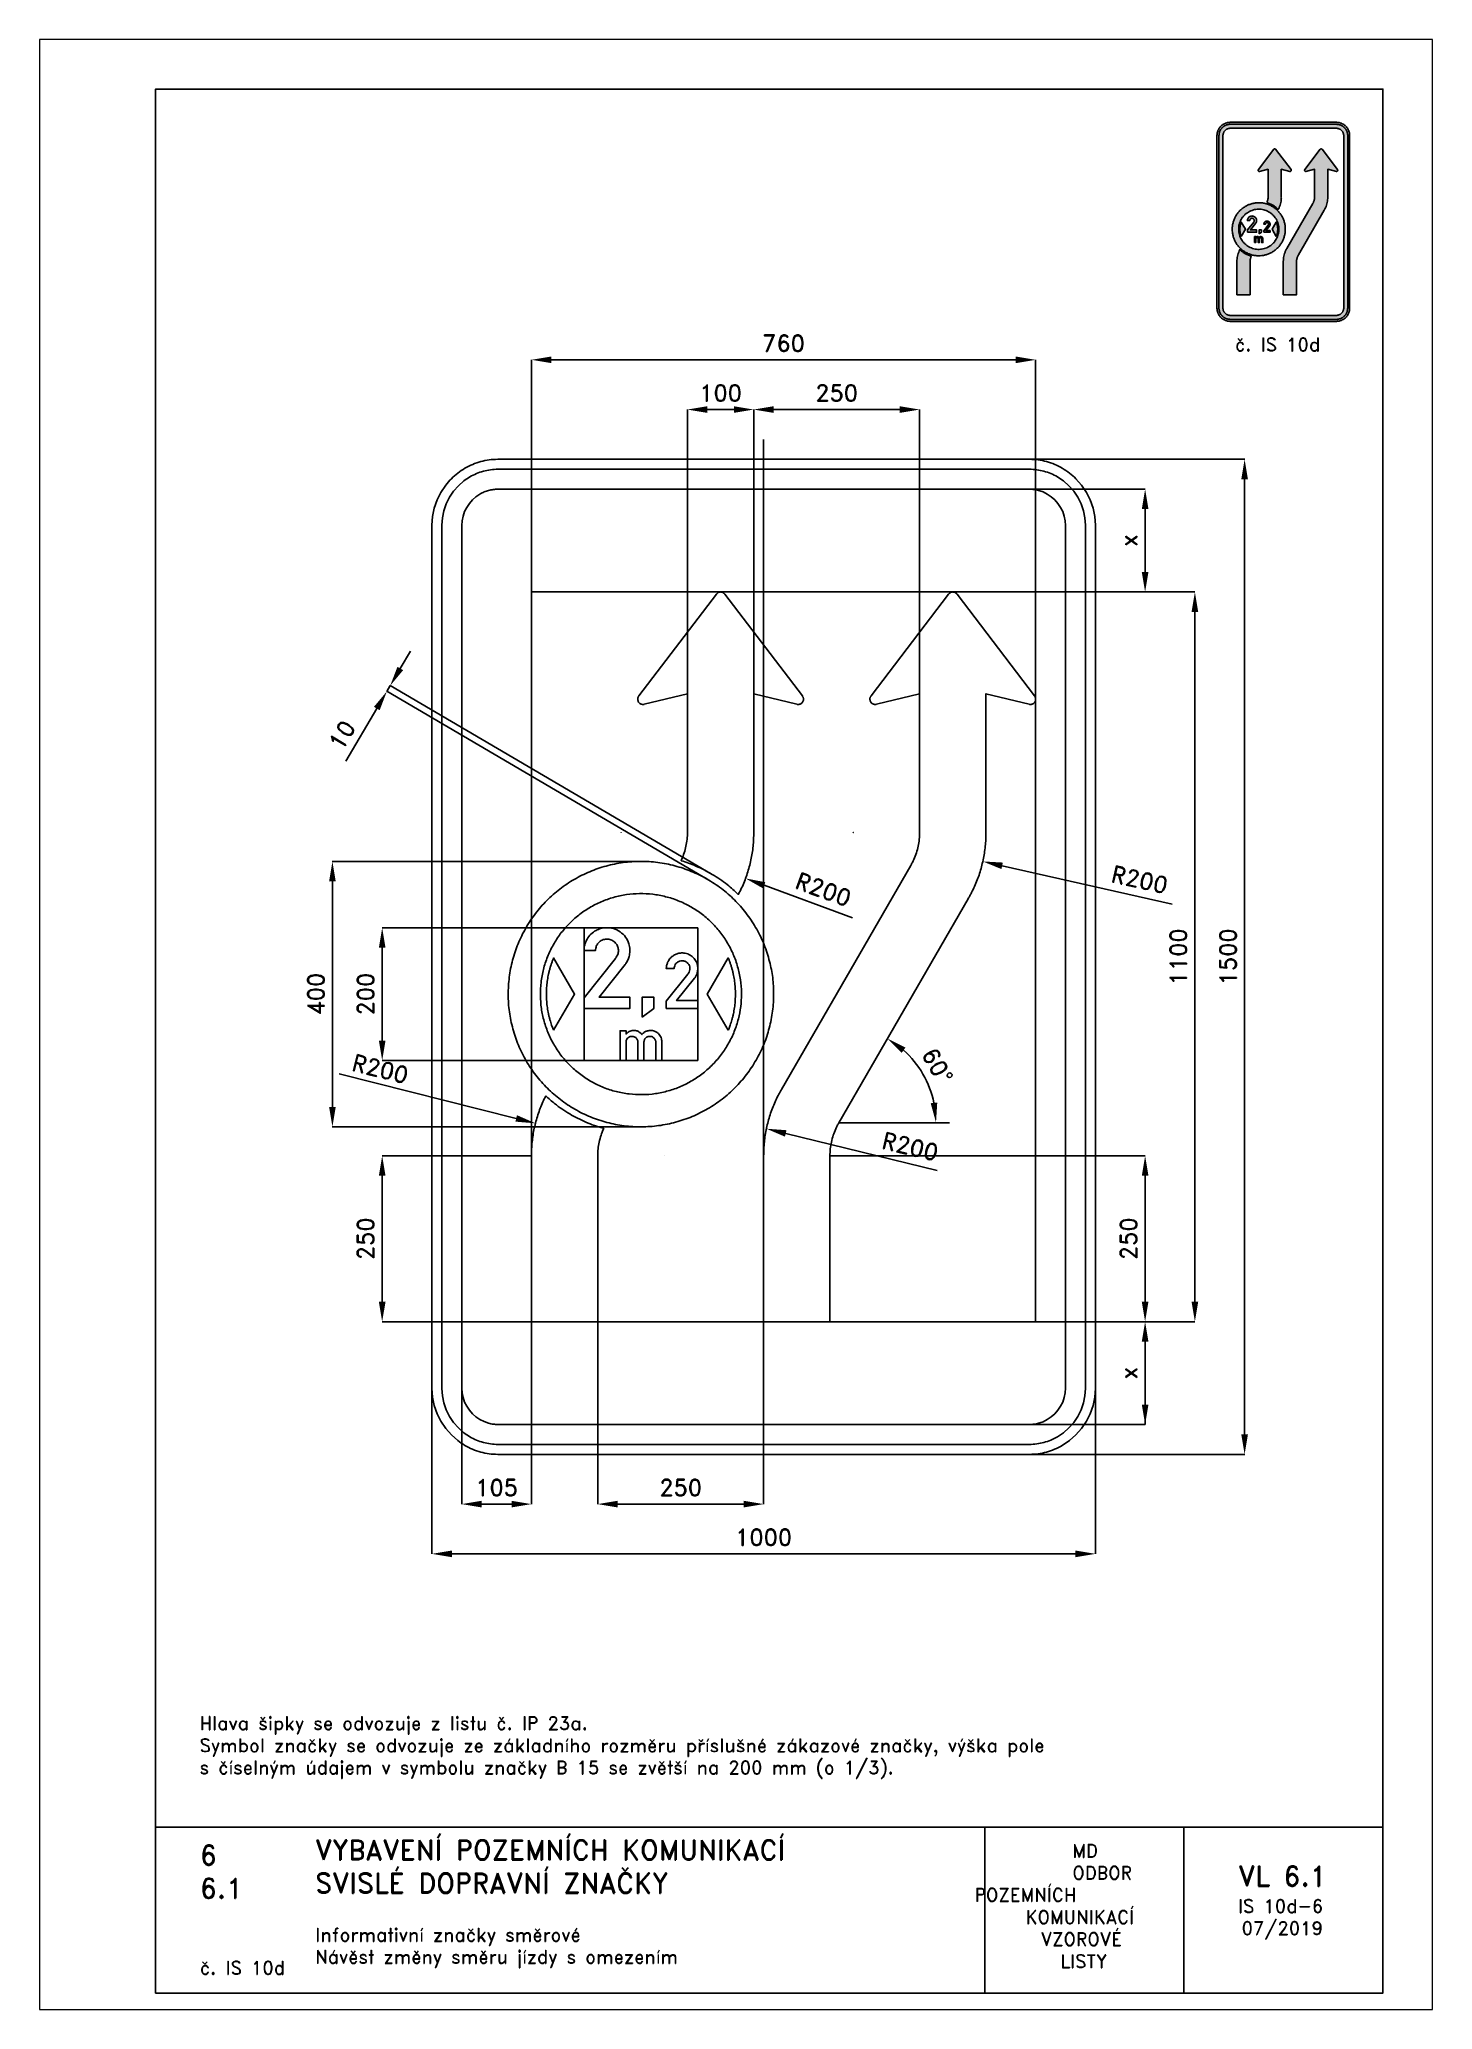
# Paper-space layout 'IS 10d-6' of a CAD drawing. Header units: millimetres. Extents: x 0 to 210, y 0 to 297.
# The model-space entities are those that its viewports show. They can reach past a viewport. Long polylines and large blocks are cut down to what shows.
import ezdxf

# ---------------------------------------------------------------- set-up
doc = ezdxf.new("R2010")
doc.units = ezdxf.units.MM
doc.header["$LTSCALE"] = 5
doc.linetypes.add('ČERCHOVANÁX2', pattern=[2, 1, -0.5, 0, -0.5])
doc.linetypes.add('ČÁRKOVANÁX2', pattern=[1.5, 1, -0.5])
for name, color, linetype in [('Kóty', 2, 'Continuous'), ('Rozpiska', 7, 'Continuous'), ('Značka', 7, 'Continuous')]:
    doc.layers.add(name, color=color, linetype=linetype)
doc.layers.add('Rámeček', color=6, linetype='Continuous', plot=False)
doc.styles.get("Standard").update_dxf_attribs({"font": 'romand.shx', "height": 25})
doc.dimstyles.get("Standard").update_dxf_attribs({"dimtxt": 25, "dimasz": 30, "dimexe": 0.18, "dimexo": 0.0625, "dimgap": 12.5, "dimtad": 1, "dimdec": 0, "dimzin": 0, "dimdsep": 46, "dimtxsty": 'Standard', "dimcen": 0.09, "dimadec": 0, "dimazin": 0, "dimtfac": 1, "dimtdec": 0, "dimtofl": 0, "dimtmove": 0, "dimatfit": 3, "dimfxl": 1, "dimtolj": 1, "dimtzin": 0, "dimarcsym": 0})

psp = doc.layouts.new('IS 10d-6')

# ---------------------------------------------------------------- texts
at = {"layer": 'Rozpiska', "color": 7, "attachment_point": 1}
for s, width, gutter_width, heights, insert, char_height in [('\\pi2.71429;č. IS 10d', 20, 125, [0], (177.5, 252), 2), ('Hlava šipky se odvozuje z listu č. IP 23a.\\PSymbol značky se odvozuje ze základního rozměru příslušné zákazové značky, výška pole{\\H1.83333x; }\\Ps číselným údajem v symbolu značky B 15 se zvětší na 200 mm (o 1/3).{\\H1.74603x; }', 167.386, 100, [0], (24.13, 44.17), 2), ('6', 149.0422, 100, [0], (24.17, 24.77), 3), ('{\\C6;VYBAVENÍ POZEMNÍCH KOMUNIKACÍ\\P}SVISLÉ DOPRAVNÍ ZNAČKY{\\H1.34524x; }', 149.0422, 100, [0], (41.56, 25.56), 3), ('\\pi14.7414;{\\C6;MD\\P\\pi2.36044;}ODBOR POZEMNÍCH{\\H1.57143x; }\\P\\pi7.69378;KOMUNIKACÍ{\\H1.5x; }\\P\\pi9.97949;{\\C6;VZOROVÉ\\H1.47619x; \\H0.67742x;\\P\\pi12.93187;LISTY\\H1.26984x; }', 33.1018, 100, [0], (140.95, 24.95), 2), ('\\pi1.03113;{\\H1.5x;\\C6;VL 6.1\\P\\pi0.98347;\\H0.66667x;IS 10d-6\\H1.66666x; \\H0.6x;\\P\\pi1.5549;07/2019\\H1.80159x; }', 16.0623, 100, [0], (179.66, 21.61), 2), ('6.1', 149.0422, 100, [0], (24.17, 19.78), 3), ('{\\C6;Informativní značky směrové\\P}Návěst změny směru jízdy s omezením{\\H1.83333x; }', 149.0422, 100, [0], (41.56, 12.29), 2), ('{\\C6;č. IS 10d}', 18.3305, 100, [2.67], (24.18, 7.3), 2)]:
    psp.add_mtext_dynamic_manual_height_columns(s, width=width, gutter_width=gutter_width, heights=heights, dxfattribs=dict(at, insert=insert, char_height=char_height))

msp = doc.modelspace()

# ---------------------------------------------------------------- texts
at = {"layer": 'Kóty', "char_height": 25, "attachment_point": 5}
for insert, rotation in [((-577.9, -169), 345.8045), ((220.9, -285.9), 346.3244)]:
    msp.add_mtext('\\A1;R200', dxfattribs=dict(at, insert=insert, rotation=rotation))

# ---------------------------------------------------------------- blocks, each defined once
blk = doc.blocks.new('*D0')
at = {"layer": 'Defpoints', "color": 0, "transparency": 16777216}
for p in [(-500, -630.3), (500, -630.3), (500, -900)]:
    blk.add_point(p, dxfattribs=at)
at = {"layer": 'Kóty', "color": 0, "lineweight": -2, "transparency": 16777216}
for p, q in [((-500, -630.3), (-500, -900.2)), ((500, -630.3), (500, -900.2)), ((-470, -900), (470, -900))]:
    blk.add_line(p, q, dxfattribs=at)
at = {"layer": 'Kóty', "color": 0, "transparency": 16777216}
for points in [[(-470, -895), (-470, -905), (-500, -900)], [(470, -895), (470, -905), (500, -900)]]:
    blk.add_solid(points, dxfattribs=at)
at = {"layer": 'Kóty', "color": 0, "transparency": 16777216, "insert": (0, -875), "char_height": 25, "attachment_point": 5}
blk.add_mtext('\\A1;1000', dxfattribs=at)
blk = doc.blocks.new('*D3')
at = {"layer": 'Defpoints', "color": 0, "transparency": 16777216}
for p in [(-575, 43.8), (-270.7, 43.8), (-270.7, -156.2)]:
    blk.add_point(p, dxfattribs=at)
at = {"layer": 'Kóty', "color": 0, "lineweight": -2, "transparency": 16777216}
for p, q in [((-270.7, 43.8), (-575.2, 43.8)), ((-575, -126.2), (-575, 13.8)), ((-270.7, -156.2), (-575.2, -156.2))]:
    blk.add_line(p, q, dxfattribs=at)
at = {"layer": 'Kóty', "color": 0, "transparency": 16777216}
for points in [[(-580, 13.8), (-570, 13.8), (-575, 43.8)], [(-580, -126.2), (-570, -126.2), (-575, -156.2)]]:
    blk.add_solid(points, dxfattribs=at)
at = {"layer": 'Kóty', "color": 0, "transparency": 16777216, "insert": (-600, -56.2), "char_height": 25, "attachment_point": 5, "rotation": 90}
blk.add_mtext('\\A1;200', dxfattribs=at)
blk = doc.blocks.new('*D4')
at = {"layer": 'Defpoints', "color": 0, "transparency": 16777216}
for p in [(-650, 143.8), (-182.4, 143.8), (-183.9, -256.2)]:
    blk.add_point(p, dxfattribs=at)
at = {"layer": 'Kóty', "color": 0, "lineweight": -2, "transparency": 16777216}
for p, q in [((-182.4, 143.8), (-650.2, 143.8)), ((-650, -226.2), (-650, 113.8)), ((-183.9, -256.2), (-650.2, -256.2))]:
    blk.add_line(p, q, dxfattribs=at)
at = {"layer": 'Kóty', "color": 0, "transparency": 16777216}
for points in [[(-655, 113.8), (-645, 113.8), (-650, 143.8)], [(-655, -226.2), (-645, -226.2), (-650, -256.2)]]:
    blk.add_solid(points, dxfattribs=at)
at = {"layer": 'Kóty', "color": 0, "transparency": 16777216, "insert": (-675, -56.2), "char_height": 25, "attachment_point": 5, "rotation": 90}
blk.add_mtext('\\A1;400', dxfattribs=at)
blk = doc.blocks.new('*D5')
at = {"layer": 'Defpoints', "color": 0, "transparency": 16777216}
for p in [(361.3, 750), (361.3, -750), (725, -750)]:
    blk.add_point(p, dxfattribs=at)
at = {"layer": 'Kóty', "color": 0, "lineweight": -2, "transparency": 16777216}
for p, q in [((361.4, 750), (725.2, 750)), ((725, 720), (725, -720)), ((361.4, -750), (725.2, -750))]:
    blk.add_line(p, q, dxfattribs=at)
at = {"layer": 'Kóty', "color": 0, "transparency": 16777216}
for points in [[(720, 720), (730, 720), (725, 750)], [(720, -720), (730, -720), (725, -750)]]:
    blk.add_solid(points, dxfattribs=at)
at = {"layer": 'Kóty', "color": 0, "transparency": 16777216, "insert": (700, 0), "char_height": 25, "attachment_point": 5, "rotation": 90}
blk.add_mtext('\\A1;1500', dxfattribs=at)
blk = doc.blocks.new('*D6')
at = {"layer": 'Defpoints', "color": 0, "transparency": 16777216}
for p in [(-350, -550), (-455, -650), (-350, -825)]:
    blk.add_point(p, dxfattribs=at)
at = {"layer": 'Kóty', "color": 0, "lineweight": -2, "transparency": 16777216}
for p, q in [((-350, -550.0625), (-350, -825.18)), ((-455, -650.0625), (-455, -825.18)), ((-425, -825), (-380, -825))]:
    blk.add_line(p, q, dxfattribs=at)
at = {"layer": 'Kóty', "color": 0, "transparency": 16777216}
for points in [[(-425, -820), (-425, -830), (-455, -825)], [(-380, -820), (-380, -830), (-350, -825)]]:
    blk.add_solid(points, dxfattribs=at)
at = {"layer": 'Kóty', "color": 0, "transparency": 16777216, "insert": (-402.5, -800), "char_height": 25, "attachment_point": 5}
blk.add_mtext('\\A1;105', dxfattribs=at)
blk = doc.blocks.new('*D7')
at = {"layer": 'Defpoints', "color": 0, "transparency": 16777216}
for p in [(-250, -550), (0, -550), (0, -825)]:
    blk.add_point(p, dxfattribs=at)
at = {"layer": 'Kóty', "color": 0, "lineweight": -2, "transparency": 16777216}
for p, q in [((-250, -550.0625), (-250, -825.18)), ((0, -550.0625), (0, -825.18)), ((-220, -825), (-30, -825))]:
    blk.add_line(p, q, dxfattribs=at)
at = {"layer": 'Kóty', "color": 0, "transparency": 16777216}
for points in [[(-220, -820), (-220, -830), (-250, -825)], [(-30, -820), (-30, -830), (0, -825)]]:
    blk.add_solid(points, dxfattribs=at)
at = {"layer": 'Kóty', "color": 0, "transparency": 16777216, "insert": (-125, -800), "char_height": 25, "attachment_point": 5}
blk.add_mtext('\\A1;250', dxfattribs=at)
blk = doc.blocks.new('*D8')
at = {"layer": 'Defpoints', "color": 0, "transparency": 16777216}
for p in [(-575, -300), (-350, -300), (-350, -550.0625)]:
    blk.add_point(p, dxfattribs=at)
at = {"layer": 'Kóty', "color": 0, "lineweight": -2, "transparency": 16777216}
for p, q in [((-350.0625, -300), (-575.18, -300)), ((-575, -520.0625), (-575, -330)), ((-350.0625, -550.0625), (-575.18, -550.0625))]:
    blk.add_line(p, q, dxfattribs=at)
at = {"layer": 'Kóty', "color": 0, "transparency": 16777216}
for points in [[(-580, -330), (-570, -330), (-575, -300)], [(-580, -520.0625), (-570, -520.0625), (-575, -550.0625)]]:
    blk.add_solid(points, dxfattribs=at)
at = {"layer": 'Kóty', "color": 0, "transparency": 16777216, "insert": (-600, -425.03125), "char_height": 25, "attachment_point": 5, "rotation": 90}
blk.add_mtext('\\A1;250', dxfattribs=at)
blk = doc.blocks.new('*D9')
at = {"layer": 'Defpoints', "color": 0, "transparency": 16777216}
for p in [(100, -300), (575, -300), (410, -550)]:
    blk.add_point(p, dxfattribs=at)
at = {"layer": 'Kóty', "color": 0, "lineweight": -2, "transparency": 16777216}
for p, q in [((100.0625, -300), (575.18, -300)), ((575, -520), (575, -330)), ((410.0625, -550), (575.18, -550))]:
    blk.add_line(p, q, dxfattribs=at)
at = {"layer": 'Kóty', "color": 0, "transparency": 16777216}
for points in [[(570, -330), (580, -330), (575, -300)], [(570, -520), (580, -520), (575, -550)]]:
    blk.add_solid(points, dxfattribs=at)
at = {"layer": 'Kóty', "color": 0, "transparency": 16777216, "insert": (550, -425), "char_height": 25, "attachment_point": 5, "rotation": 90}
blk.add_mtext('\\A1;250', dxfattribs=at)
blk = doc.blocks.new('*D10')
at = {"layer": 'Defpoints', "color": 0, "transparency": 16777216}
for p in [(308.3, 87.6), (251, -199.9), (113.4, -250), (113.4, -250), (280, -250)]:
    blk.add_point(p, dxfattribs=at)
at = {"layer": 'Kóty', "color": 0, "lineweight": -2, "transparency": 16777216}
blk.add_arc((113.4, -250), 146.4, 11.7614, 48.2387, dxfattribs=at)
at = {"layer": 'Kóty', "color": 0, "transparency": 16777216}
for points in [[(208, -144.8), (213.8, -136.7), (186.6, -123.2)], [(261.7, -219.6), (251.8, -220.7), (259.8, -250)]]:
    blk.add_solid(points, dxfattribs=at)
at = {"layer": 'Kóty', "color": 0, "transparency": 16777216, "insert": (261.8, -164.3), "char_height": 25, "attachment_point": 5, "rotation": 300}
blk.add_mtext('\\A1;60°', dxfattribs=at)
blk = doc.blocks.new('*D11')
at = {"layer": 'Defpoints', "color": 0, "transparency": 16777216}
for p in [(410, -550), (400, -705), (575, -705)]:
    blk.add_point(p, dxfattribs=at)
at = {"layer": 'Kóty', "color": 0, "lineweight": -2, "transparency": 16777216}
for p, q in [((410.0625, -550), (575.18, -550)), ((575, -580), (575, -675)), ((400.0625, -705), (575.18, -705))]:
    blk.add_line(p, q, dxfattribs=at)
at = {"layer": 'Kóty', "color": 0, "transparency": 16777216}
for points in [[(570, -580), (580, -580), (575, -550)], [(570, -675), (580, -675), (575, -705)]]:
    blk.add_solid(points, dxfattribs=at)
at = {"layer": 'Kóty', "color": 0, "transparency": 16777216, "insert": (550, -627.5), "char_height": 25, "attachment_point": 5, "rotation": 90}
blk.add_mtext('\\A1;x', dxfattribs=at)
blk = doc.blocks.new('*D12')
at = {"layer": 'Defpoints', "color": 0, "transparency": 16777216}
for p in [(400, 705), (575, 705), (410, 550)]:
    blk.add_point(p, dxfattribs=at)
at = {"layer": 'Kóty', "color": 0, "lineweight": -2, "transparency": 16777216}
for p, q in [((400.0625, 705), (575.18, 705)), ((575, 580), (575, 675)), ((410.0625, 550), (575.18, 550))]:
    blk.add_line(p, q, dxfattribs=at)
at = {"layer": 'Kóty', "color": 0, "transparency": 16777216}
for points in [[(570, 675), (580, 675), (575, 705)], [(570, 580), (580, 580), (575, 550)]]:
    blk.add_solid(points, dxfattribs=at)
at = {"layer": 'Kóty', "color": 0, "transparency": 16777216, "insert": (550, 627.5), "char_height": 25, "attachment_point": 5, "rotation": 90}
blk.add_mtext('\\A1;x', dxfattribs=at)
blk = doc.blocks.new('*D13')
at = {"layer": 'Defpoints', "color": 0, "transparency": 16777216}
for p in [(-14.886, 825), (-114.886, 396.73), (-14.886, 396.73)]:
    blk.add_point(p, dxfattribs=at)
at = {"layer": 'Kóty', "color": 0, "lineweight": -2, "transparency": 16777216}
for p, q in [((-114.886, 396.7925), (-114.886, 825.18)), ((-84.886, 825), (-44.886, 825)), ((-14.886, 396.7925), (-14.886, 825.18))]:
    blk.add_line(p, q, dxfattribs=at)
at = {"layer": 'Kóty', "color": 0, "transparency": 16777216}
for points in [[(-84.886, 830), (-84.886, 820), (-114.886, 825)], [(-44.886, 830), (-44.886, 820), (-14.886, 825)]]:
    blk.add_solid(points, dxfattribs=at)
at = {"layer": 'Kóty', "color": 0, "transparency": 16777216, "insert": (-64.886, 850), "char_height": 25, "attachment_point": 5}
blk.add_mtext('\\A1;100', dxfattribs=at)
blk = doc.blocks.new('*D14')
at = {"layer": 'Defpoints', "color": 0, "transparency": 16777216}
for p in [(235.114, 825), (-14.886, 396.73), (235.114, 396.73)]:
    blk.add_point(p, dxfattribs=at)
at = {"layer": 'Kóty', "color": 0, "lineweight": -2, "transparency": 16777216}
for p, q in [((-14.886, 396.7925), (-14.886, 825.18)), ((15.114, 825), (205.114, 825)), ((235.114, 396.7925), (235.114, 825.18))]:
    blk.add_line(p, q, dxfattribs=at)
at = {"layer": 'Kóty', "color": 0, "transparency": 16777216}
for points in [[(15.114, 830), (15.114, 820), (-14.886, 825)], [(205.114, 830), (205.114, 820), (235.114, 825)]]:
    blk.add_solid(points, dxfattribs=at)
at = {"layer": 'Kóty', "color": 0, "transparency": 16777216, "insert": (110.114, 850), "char_height": 25, "attachment_point": 5}
blk.add_mtext('\\A1;250', dxfattribs=at)
blk = doc.blocks.new('*D15')
at = {"layer": 'Defpoints', "color": 0, "transparency": 16777216}
for p in [(410, 900), (-350, 550), (410, 550)]:
    blk.add_point(p, dxfattribs=at)
at = {"layer": 'Kóty', "color": 0, "lineweight": -2, "transparency": 16777216}
for p, q in [((-350, 550.0625), (-350, 900.18)), ((-320, 900), (380, 900)), ((410, 550.0625), (410, 900.18))]:
    blk.add_line(p, q, dxfattribs=at)
at = {"layer": 'Kóty', "color": 0, "transparency": 16777216}
for points in [[(-320, 905), (-320, 895), (-350, 900)], [(380, 905), (380, 895), (410, 900)]]:
    blk.add_solid(points, dxfattribs=at)
at = {"layer": 'Kóty', "color": 0, "transparency": 16777216, "insert": (30, 925), "char_height": 25, "attachment_point": 5}
blk.add_mtext('\\A1;760', dxfattribs=at)
blk = doc.blocks.new('*D16')
at = {"layer": 'Defpoints', "color": 0, "transparency": 16777216}
for p in [(-214.9, 187.6), (-27.3, 118.2)]:
    blk.add_point(p, dxfattribs=at)
at = {"layer": 'Kóty', "color": 0, "lineweight": -2, "transparency": 16777216}
for p, q in [((-215, 187.6), (-214.8, 187.6)), ((-214.9, 187.5), (-214.9, 187.7)), ((133.9, 58.6), (0.8, 107.8))]:
    blk.add_line(p, q, dxfattribs=at)
at = {"layer": 'Kóty', "color": 0, "transparency": 16777216}
blk.add_solid([(2.6, 112.5), (-0.9, 103.2), (-27.3, 118.2)], dxfattribs=at)
at = {"layer": 'Kóty', "color": 0, "transparency": 16777216, "insert": (90.1, 101.5), "char_height": 25, "attachment_point": 5, "rotation": 339.7061}
blk.add_mtext('\\A1;R200', dxfattribs=at)
blk = doc.blocks.new('*D17')
at = {"layer": 'Defpoints', "color": 0, "transparency": 16777216}
for p in [(135.1, 187.6), (330.3, 143.8)]:
    blk.add_point(p, dxfattribs=at)
at = {"layer": 'Kóty', "color": 0, "lineweight": -2, "transparency": 16777216}
for p, q in [((135, 187.6), (135.2, 187.6)), ((135.1, 187.5), (135.1, 187.7)), ((615.9, 79.6), (359.5, 137.2))]:
    blk.add_line(p, q, dxfattribs=at)
at = {"layer": 'Kóty', "color": 0, "transparency": 16777216}
blk.add_solid([(360.6, 142.1), (358.4, 132.3), (330.3, 143.8)], dxfattribs=at)
at = {"layer": 'Kóty', "color": 0, "transparency": 16777216, "insert": (566.8, 116.3), "char_height": 25, "attachment_point": 5, "rotation": 347.3417}
blk.add_mtext('\\A1;R200', dxfattribs=at)
blk = doc.blocks.new('*D18')
at = {"layer": 'Defpoints', "color": 0, "transparency": 16777216}
for p in [(410.0625, 550), (410.0625, -550), (650, -550)]:
    blk.add_point(p, dxfattribs=at)
at = {"layer": 'Kóty', "color": 0, "lineweight": -2, "transparency": 16777216}
for p, q in [((410.125, 550), (650.18, 550)), ((650, 520), (650, -520)), ((410.125, -550), (650.18, -550))]:
    blk.add_line(p, q, dxfattribs=at)
at = {"layer": 'Kóty', "color": 0, "transparency": 16777216}
for points in [[(645, 520), (655, 520), (650, 550)], [(645, -520), (655, -520), (650, -550)]]:
    blk.add_solid(points, dxfattribs=at)
at = {"layer": 'Kóty', "color": 0, "transparency": 16777216, "insert": (625, 0), "char_height": 25, "attachment_point": 5, "rotation": 90}
blk.add_mtext('\\A1;1100', dxfattribs=at)
blk = doc.blocks.new('*D19')
at = {"layer": 'Defpoints', "color": 0, "transparency": 16777216}
for p in [(-567.9, 400.2), (-77.6, 124.3), (-82.7, 115.7)]:
    blk.add_point(p, dxfattribs=at)
at = {"layer": 'Kóty', "color": 0, "lineweight": -2, "transparency": 16777216}
for p, q in [((-547.7, 434.7), (-532.5, 460.6)), ((-82.7, 115.7), (-568.1, 400.3)), ((-77.7, 124.3), (-563, 408.9)), ((-583.1, 374.3), (-629.6, 295.1))]:
    blk.add_line(p, q, dxfattribs=at)
at = {"layer": 'Kóty', "color": 0, "transparency": 16777216}
for points in [[(-552, 437.2), (-543.4, 432.2), (-562.9, 408.8)], [(-587.4, 376.9), (-578.8, 371.8), (-567.9, 400.2)]]:
    blk.add_solid(points, dxfattribs=at)
at = {"layer": 'Kóty', "color": 0, "transparency": 16777216, "insert": (-635.5, 334.4), "char_height": 25, "attachment_point": 5, "rotation": 59.6117}
blk.add_mtext('\\A1;10', dxfattribs=at)

# ---------------------------------------------------------------- dimensions: what is measured, and where the dimension line sits
at = {"layer": 'Kóty'}
for base, p1, p2, picture, middle in [((410, 900), (-350, 550), (410, 550), '*D15', (30, 925)), ((-14.9, 825), (-114.9, 396.7), (-14.9, 396.7), '*D13', (-64.9, 850)), ((235.1, 825), (-14.9, 396.7), (235.1, 396.7), '*D14', (110.1, 850)), ((-350, -825), (-455, -650), (-350, -550), '*D6', (-402.5, -800)), ((0, -825), (-250, -550), (0, -550), '*D7', (-125, -800)), ((500, -900), (-500, -630.3), (500, -630.3), '*D0', (0, -875))]:
    dim = msp.add_linear_dim(base=base, p1=p1, p2=p2, dimstyle='Standard', dxfattribs=at)
    dim.commit()
    dim.dimension.update_dxf_attribs({"geometry": picture, "text_midpoint": middle})
for base, p1, p2, picture, middle in [((725, -750), (361.3, 750), (361.3, -750), '*D5', (700, 0)), ((650, -550), (410.1, 550), (410.1, -550), '*D18', (625, 0)), ((-650, 143.8), (-183.9, -256.2), (-182.4, 143.8), '*D4', (-675, -56.2)), ((-575, 43.8), (-270.7, -156.2), (-270.7, 43.8), '*D3', (-600, -56.2)), ((-575, -300), (-350, -550.1), (-350, -300), '*D8', (-600, -425)), ((575, -300), (410, -550), (100, -300), '*D9', (550, -425))]:
    dim = msp.add_linear_dim(base=base, p1=p1, p2=p2, angle=90, dimstyle='Standard', dxfattribs=at)
    dim.commit()
    dim.dimension.update_dxf_attribs({"geometry": picture, "text_midpoint": middle})
for base, p1, p2, picture, middle in [((575, 705), (410, 550), (400, 705), '*D12', (550, 627.5)), ((575, -705), (410, -550), (400, -705), '*D11', (550, -627.5))]:
    dim = msp.add_linear_dim(base=base, p1=p1, p2=p2, angle=90, text='x', dimstyle='Standard', dxfattribs=at)
    dim.commit()
    dim.dimension.update_dxf_attribs({"geometry": picture, "text_midpoint": middle})
dim = msp.add_aligned_dim(p1=(-77.6, 124.3), p2=(-82.7, 115.7), distance=-562.5, dimstyle='Standard', dxfattribs=at)
dim.commit()
dim.dimension.update_dxf_attribs({"geometry": '*D19', "text_midpoint": (-635.5, 334.4)})
dim = msp.add_radius_dim(center=(-214.9, 187.6), mpoint=(-27.3, 118.2), dimstyle='Standard', dxfattribs=at)
dim.commit()
dim.dimension.update_dxf_attribs({"geometry": '*D16', "text_midpoint": (90.1, 101.5)})
dim = msp.add_radius_dim(center=(135.1, 187.6), mpoint=(330.3, 143.8), dimstyle='Standard', dxfattribs=at)
dim.commit()
dim.dimension.update_dxf_attribs({"geometry": '*D17', "text_midpoint": (561.3, 91.9), "dimtype": 164})
dim = msp.add_angular_dim_2l(base=(251, -199.9), line1=((308.3, 87.6), (113.4, -250)), line2=((113.4, -250), (280, -250)), dimstyle='Standard', dxfattribs=at)
dim.commit()
dim.dimension.update_dxf_attribs({"geometry": '*D10', "text_midpoint": (261.8, -164.3)})

# ---------------------------------------------------------------- linework, layer by layer
at = {"layer": 'Kóty'}
for p, q in [((-639.8, -176.6), (-373, -243.6)), ((261.4, -321.9), (33.3, -266.2)), ((-150.1, -300), (-149.9, -300)), ((-150, -300.1), (-150, -299.9))]:
    msp.add_line(p, q, dxfattribs=at)
for points in [[(-567.9, 400.2), (-562.9, 408.8)], [(113.4, -250), (280, -250)], [(575, -705), (575, -640)]]:
    msp.add_lwpolyline(points, dxfattribs=at)
for points in [[(-371.8, -238.7), (-374.2, -248.4), (-343.9, -251)], [(34.5, -261.4), (32.1, -271.1), (4.2, -259.1)]]:
    msp.add_solid(points, dxfattribs=at)
at = {"layer": 'Značka', "color": 6, "linetype": 'ČERCHOVANÁX2', "ltscale": 5}
msp.add_lwpolyline([(0, -780), (0, 780)], dxfattribs=at)
at = {"layer": 'Značka', "color": 5}
for points in [[(-400, -750), (-400.4, -750), (-400.8, -750, -0.032183), (-413.7, -749.1, -0.035439), (-426.4, -746.5, -0.036257), (-438.7, -742.3, -0.03443), (-450.2, -736.5, -0.033714), (-461, -729.3), (-470.7, -720.7), (-479.3, -711), (-486.5, -700.2), (-492.3, -688.7), (-496.5, -676.4), (-499.1, -663.7), (-500, -650.8), (-500, -650.4), (-500, -650), (-500, 650), (-500, 650.4), (-500, 650.8), (-499.1, 663.7), (-496.5, 676.4), (-492.3, 688.7), (-486.5, 700.2), (-479.3, 711, -0.034099), (-470.7, 720.7, -0.034202), (-461, 729.3, -0.034225), (-450.2, 736.5, -0.034051), (-438.6, 742.3, -0.033415), (-426.4, 746.5, -0.034124), (-413.7, 749.1, -0.036744), (-400.8, 750), (-400.4, 750), (-400, 750), (400, 750), (400.4, 750), (400.8, 750, -0.032182), (413.7, 749.1, -0.035447), (426.4, 746.5, -0.036272), (438.7, 742.3, -0.034433), (450.2, 736.5, -0.033723), (461, 729.3, -0.034091), (470.7, 720.7), (479.3, 711), (486.5, 700.2), (492.3, 688.7), (496.5, 676.4), (499.1, 663.7), (500, 650.8), (500, 650.4), (500, 650), (500, -650), (500, -650.4), (500, -650.8), (499.1, -663.7), (496.5, -676.4), (492.3, -688.7), (486.5, -700.2), (479.3, -711), (470.7, -720.7), (461, -729.3), (450.2, -736.5, -0.034044), (438.6, -742.3, -0.033411), (426.4, -746.5, -0.034122), (413.7, -749.1, -0.036743), (400.8, -750), (400.4, -750), (400, -750), (-400, -750)], [(-400, -735), (-400.3, -735), (-400.7, -735, -0.03218), (-411.6, -734.2, -0.035444), (-422.4, -732, -0.03627), (-432.9, -728.5, -0.034415), (-442.7, -723.5, -0.033717), (-451.9, -717.4), (-460.1, -710.1), (-467.4, -701.9), (-473.5, -692.7), (-478.4, -682.9), (-482, -672.4), (-484.3, -661.6), (-485, -650.7), (-485, -650.3), (-485, -650), (-485, 650), (-485, 650.3), (-485, 650.7), (-484.2, 661.6), (-482, 672.4), (-478.5, 682.9), (-473.5, 692.7), (-467.4, 701.8), (-460.1, 710.1), (-451.9, 717.4, -0.03422), (-442.7, 723.5, -0.034057), (-432.9, 728.4, -0.0334), (-422.4, 732, -0.034125), (-411.6, 734.3, -0.036744), (-400.7, 735), (-400.3, 735), (-400, 735), (400, 735), (400.3, 735), (400.7, 735, -0.032173), (411.6, 734.2, -0.03544), (422.4, 732, -0.036264), (432.9, 728.5, -0.034423), (442.7, 723.5, -0.033724), (451.9, 717.4), (460.1, 710.1), (467.4, 701.9), (473.5, 692.7), (478.4, 682.8), (482, 672.4), (484.3, 661.6), (485, 650.7), (485, 650.3), (485, 650), (485, -650), (485, -650.3), (485, -650.7), (484.2, -661.6), (482, -672.4), (478.5, -682.9), (473.5, -692.7), (467.4, -701.9), (460.1, -710.1), (451.9, -717.4), (442.7, -723.5), (432.9, -728.4, -0.033404), (422.4, -732, -0.034131), (411.6, -734.3, -0.036744), (400.7, -735), (400.3, -735), (400, -735), (-400, -735)], [(-400, -705), (400, -705), (400.2, -705), (400.4, -705, 0.032177), (407.5, -704.5, 0.035431), (414.5, -703.1, 0.036232), (421.3, -700.8), (427.6, -697.6), (433.6, -693.6), (438.9, -688.9), (443.6, -683.6), (447.6, -677.6), (450.8, -671.3), (453.1, -664.5), (454.5, -657.5), (455, -650.4), (455, -650.2), (455, -650), (455, 650), (455, 650.2), (455, 650.4), (454.5, 657.5), (453.1, 664.5), (450.8, 671.3), (447.6, 677.6), (443.6, 683.5), (438.9, 688.9), (433.6, 693.6), (427.6, 697.6), (421.3, 700.8, 0.033381), (414.5, 703, 0.0341), (407.5, 704.5, 0.036743), (400.4, 705), (400.2, 705), (400, 705), (-400, 705), (-400.2, 705), (-400.4, 705, 0.032168), (-407.5, 704.5, 0.035417), (-414.5, 703, 0.036231), (-421.3, 700.8, 0.034399), (-427.6, 697.6), (-433.6, 693.6), (-438.9, 688.9), (-443.6, 683.5), (-447.6, 677.6), (-450.8, 671.3), (-453.1, 664.5), (-454.5, 657.5), (-455, 650.4), (-455, 650.2), (-455, 650), (-455, -650), (-455, -650.2), (-455, -650.4), (-454.5, -657.5), (-453.1, -664.5), (-450.8, -671.3), (-447.6, -677.6), (-443.6, -683.6), (-438.9, -688.9), (-433.6, -693.6), (-427.6, -697.6), (-421.3, -700.7), (-414.5, -703.1, 0.03412), (-407.5, -704.5, 0.036746), (-400.4, -705), (-400.2, -705), (-400, -705)], [(0, -550), (0, -300, -0.00179), (0.1, -294.8, -0.005377), (0.3, -289.5, -0.028076), (2.4, -268.7, -0.027177), (6.8, -248.2, -0.028149), (13.2, -228.3, -0.031148), (21.8, -209.2, -0.006176), (24.3, -204.6, -0.002055), (26.8, -200), (221.7, 137.6), (223, 139.9, 0.005383), (224.2, 142.2, 0.028078), (228.5, 151.8, 0.027177), (231.7, 161.7, 0.02815), (234, 172, 0.031139), (235, 182.4, 0.006157), (235.1, 185, 0.002076), (235.1, 187.6), (235.1, 396.7), (170.1, 380.7), (169.8, 380.6), (169.4, 380.5, -0.052454), (167.8, 380.4, -0.052737), (166.2, 380.7, -0.065457), (164.4, 381.4, -0.065391), (162.8, 382.5, -0.06536), (161.5, 384, -0.065197), (160.7, 385.8, -0.064818), (160.2, 387.7, -0.063646), (160.3, 389.7, -0.052686), (160.7, 391.2, -0.057451), (161.4, 392.6), (161.6, 392.9), (161.9, 393.3), (278.7, 546.9), (279, 547.1), (279.2, 547.4, -0.048978), (280.3, 548.4, -0.04913), (281.6, 549.2, -0.061127), (283.3, 549.8, -0.061408), (285.1, 550, -0.061033), (286.9, 549.8, -0.059478), (288.7, 549.2, -0.049186), (289.9, 548.4, -0.053611), (291, 547.4), (291.2, 547.1), (291.5, 546.9), (408.4, 393.3), (408.6, 392.9), (408.8, 392.6, -0.052533), (409.5, 391.2, -0.0526), (409.9, 389.7, -0.065501), (410, 387.7, -0.065464), (409.6, 385.8, -0.065361), (408.7, 384, -0.06523), (407.4, 382.5, -0.064869), (405.8, 381.4, -0.06369), (404, 380.7, -0.052701), (402.4, 380.4, -0.05745), (400.9, 380.5), (400.5, 380.6), (400.1, 380.7), (335.1, 396.7), (335.1, 187.6, -0.001807), (335, 182.4, -0.005389), (334.8, 177.1, -0.028077), (332.7, 156.3, -0.027176), (328.3, 135.8, -0.028149), (322, 115.9, -0.031148), (313.3, 96.8, -0.006156), (310.9, 92.2, -0.002055), (308.3, 87.6), (113.4, -250), (112.1, -252.3, 0.005373), (110.9, -254.6, 0.028077), (106.6, -264.1, 0.027178), (103.4, -274.1, 0.028149), (101.2, -284.4, 0.031151), (100.1, -294.8), (100, -297.4), (100, -300), (100, -550), (0, -550)], [(-270.7, -77.9), (-270.7, -61.7), (-223.4, -2.3, 0.004071), (-222.8, -1.4, 0.012139), (-222.1, -0.5, 0.08299), (-219.5, 4.9, 0.094408), (-219, 10.8, 0.092134), (-220.2, 16.1, 0.08404), (-223.3, 20.8, 0.098137), (-228.6, 25, 0.106051), (-235.1, 26.7, 0.106168), (-241.7, 25.9, 0.099954), (-247.5, 22.5, 0.083722), (-251.1, 18.3, 0.091648), (-253, 13.2, 0.026146), (-253.3, 11.4, 0.008682), (-253.5, 9.5), (-270.7, 9.5, -0.003377), (-270.6, 11.1, -0.010131), (-270.6, 12.7, -0.059422), (-269.1, 20, -0.058235), (-266, 26.7, -0.072151), (-260.3, 34.2, -0.072222), (-252.7, 39.7, -0.061479), (-245.4, 42.7, -0.059941), (-237.6, 43.8, -0.083063), (-226.4, 42.5, -0.087047), (-216.3, 37.6, -0.087765), (-208.2, 29.8, -0.087799), (-203.2, 19.7, -0.068484), (-201.7, 11.1, -0.062422), (-202.4, 2.4, -0.05069), (-204.3, -4.1, -0.061844), (-207.6, -9.9, -0.008353), (-208.2, -10.8, -0.002783), (-208.9, -11.7), (-248.1, -60.6), (-201.8, -60.6), (-201.8, -77.9), (-270.7, -77.9)], [(-146.7, -77.9), (-146.7, -66.8), (-114.2, -25.9, 0.004071), (-113.8, -25.3, 0.012139), (-113.3, -24.7, 0.08299), (-111.6, -21, 0.094408), (-111.2, -16.9, 0.092134), (-112, -13.2, 0.08404), (-114.1, -10, 0.098137), (-117.8, -7.2, 0.106051), (-122.2, -6, 0.106168), (-126.8, -6.5, 0.099954), (-130.8, -8.9, 0.083722), (-133.3, -11.8, 0.091648), (-134.6, -15.2, 0.026146), (-134.8, -16.5, 0.008682), (-134.9, -17.8), (-146.7, -17.8, -0.003377), (-146.7, -16.7, -0.010131), (-146.6, -15.6, -0.059422), (-145.6, -10.6, -0.058235), (-143.5, -5.9, -0.072151), (-139.6, -0.8, -0.072222), (-134.3, 2.9, -0.061479), (-129.3, 5, -0.059941), (-124, 5.8, -0.083063), (-116.3, 4.9, -0.087047), (-109.3, 1.5, -0.087765), (-103.7, -3.9, -0.087799), (-100.3, -10.8, -0.068484), (-99.3, -16.7, -0.062422), (-99.8, -22.7, -0.05069), (-101.1, -27.1, -0.061844), (-103.3, -31.2, -0.008353), (-103.8, -31.8, -0.002783), (-104.2, -32.4), (-131.2, -66), (-99.3, -66), (-99.3, -77.9), (-146.7, -77.9)], [(-316.6, -110.7), (-285, -56.2), (-316.6, -1.6), (-316.7, -1.7), (-316.7, -1.8), (-316.9, -2.2), (-317, -2.5), (-317.2, -3), (-317.4, -3.4, 0.008441), (-319, -7.7, 0.010131), (-320.5, -12.2, 0.009595), (-321.9, -16.6, 0.006815), (-323.1, -21.1, 0.006632), (-324.1, -25.7, 0.009046), (-325.1, -30.2, 0.009795), (-325.9, -34.8, 0.008885), (-326.5, -39.4, 0.008869), (-327, -44.1, 0.009745), (-327.3, -48.7, 0.009043), (-327.4, -53.4, 0.006757), (-327.4, -58.1, 0.006755), (-327.3, -62.7, 0.009039), (-327, -67.4, 0.009746), (-326.6, -72, 0.008884), (-326, -76.6, 0.00889), (-325.3, -81.2, 0.009763), (-324.4, -85.8, 0.009034), (-323.3, -90.4, 0.006697), (-322.1, -94.9, 0.005982), (-320.9, -98.9, 0.007979), (-319.6, -102.9, 0.007189), (-318.5, -106, 0.007211), (-317.3, -109.2), (-317, -110), (-316.6, -110.7)], [(-53.4, -110.7), (-85, -56.2), (-53.4, -1.6), (-53.3, -1.7), (-53.3, -1.8), (-53.1, -2.2), (-53, -2.5), (-52.8, -3), (-52.6, -3.4, -0.008441), (-51, -7.7, -0.010131), (-49.5, -12.2, -0.009595), (-48.1, -16.6, -0.006815), (-46.9, -21.1, -0.006632), (-45.9, -25.7, -0.009046), (-44.9, -30.2, -0.009795), (-44.1, -34.8, -0.008885), (-43.5, -39.4, -0.008869), (-43, -44.1, -0.009745), (-42.7, -48.7, -0.009043), (-42.6, -53.4, -0.006757), (-42.6, -58.1, -0.006755), (-42.7, -62.7, -0.009039), (-43, -67.4, -0.009746), (-43.4, -72, -0.008884), (-44, -76.6, -0.00889), (-44.7, -81.2, -0.009763), (-45.6, -85.8, -0.009034), (-46.7, -90.4, -0.006697), (-47.9, -94.9, -0.005982), (-49.1, -98.9, -0.007979), (-50.4, -102.9, -0.007189), (-51.5, -106, -0.007211), (-52.7, -109.2), (-53, -110), (-53.4, -110.7)], [(-216.4, -156.2), (-216.4, -111.5), (-207.4, -111.5), (-207.4, -116.5, -0.003192), (-206.9, -115.9, -0.009567), (-206.4, -115.4, -0.0538), (-204, -113.4, -0.054629), (-201.1, -112, -0.049773), (-198.4, -111.2, -0.049909), (-195.6, -110.9, -0.044596), (-193.1, -111.1, -0.045347), (-190.7, -111.7, -0.041532), (-188.5, -112.7, -0.034771), (-186.5, -114, -0.023454), (-185.3, -114.9, -0.033511), (-184.3, -115.9, -0.015001), (-183.9, -116.5, -0.004979), (-183.4, -117.1, -0.003807), (-182.9, -116.5, -0.011411), (-182.3, -115.8, -0.072056), (-179, -113.2, -0.066461), (-175, -111.6, -0.035519), (-172.8, -111.1, -0.035837), (-170.6, -110.9, -0.050519), (-167.4, -111.2, -0.049652), (-164.3, -112.1, -0.068284), (-160.4, -114.2, -0.073295), (-157.3, -117.3, -0.056851), (-155.4, -120.2, -0.048832), (-154.2, -123.5, -0.019163), (-153.9, -124.7, -0.025008), (-153.7, -125.9, -0.009364), (-153.7, -126.4), (-153.6, -127), (-153.6, -156.2), (-162.6, -156.2), (-162.6, -128.8), (-162.6, -128.5, 0.007572), (-162.6, -128.1, 0.050214), (-162.9, -126.5, 0.050892), (-163.5, -124.9, 0.067722), (-164.8, -123, 0.066947), (-166.5, -121.5, 0.073523), (-168.7, -120.3, 0.074318), (-171.2, -119.9, 0.080744), (-173.9, -120.1, 0.08067), (-176.4, -121.2, 0.070504), (-178.2, -122.7, 0.07539), (-179.5, -124.6, 0.050747), (-180.1, -126.3, 0.032977), (-180.5, -128), (-180.5, -128.2), (-180.5, -128.5), (-180.5, -156.2), (-189.5, -156.2), (-189.5, -128.6), (-189.5, -128.3, 0.009724), (-189.5, -127.9, 0.073755), (-190, -125.6, 0.069017), (-191.2, -123.6, 0.074723), (-192.9, -121.8, 0.073776), (-195.1, -120.6, 0.089058), (-198.2, -119.9, 0.093654), (-201.3, -120.3, 0.073311), (-203.4, -121.3, 0.071137), (-205.2, -122.8, 0.077006), (-206.6, -125.1, 0.077985), (-207.3, -127.6, 0.008047), (-207.4, -127.9), (-207.4, -128.3), (-207.4, -156.2), (-216.4, -156.2)]]:
    msp.add_lwpolyline(points, format="xyb", dxfattribs=at)
at = {"layer": 'Značka', "color": 6, "linetype": 'ČÁRKOVANÁX2', "ltscale": 2.5}
msp.add_lwpolyline([(-350, -550), (410, -550), (410, 550), (-350, 550)], close=True, dxfattribs=at)
at = {"layer": 'Značka', "color": 5}
for points in [[(-124.4, 144.9, -0.029685), (-102.1, 136.8, -0.034334), (-77.6, 124.3, -0.034335), (-54.9, 108.8, -0.027921), (-38.2, 94, 0.003281), (-36.7, 96.8, 0.028077), (-28.1, 115.9, 0.027178), (-21.7, 135.8, 0.028146), (-17.2, 156.3, 0.031145), (-15.2, 177.1, 0.00615), (-15, 182.4, 0.002052), (-14.9, 187.6), (-14.9, 396.7), (50.1, 380.7), (50.5, 380.6), (50.9, 380.5, 0.05261), (52.4, 380.4, 0.052733), (54, 380.7, 0.065457), (55.8, 381.4, 0.065427), (57.4, 382.5, 0.06536), (58.7, 384, 0.065197), (59.6, 385.8, 0.064818), (60, 387.7, 0.063677), (59.9, 389.7, 0.052648), (59.5, 391.2, 0.057451), (58.8, 392.6), (58.6, 392.9), (58.4, 393.3), (-58.5, 546.9), (-58.8, 547.1), (-59, 547.4, 0.049006), (-60.1, 548.4), (-61.3, 549.2, 0.061122), (-63.1, 549.8, 0.061409), (-64.9, 550, 0.061031), (-66.7, 549.8, 0.059462), (-68.4, 549.2), (-69.7, 548.4, 0.053597), (-70.8, 547.4), (-71, 547.1), (-71.3, 546.9), (-188.1, 393.3), (-188.4, 392.9), (-188.6, 392.6, 0.052533), (-189.3, 391.2, 0.052675), (-189.7, 389.7, 0.065486), (-189.8, 387.7, 0.065434), (-189.3, 385.8, 0.06532), (-188.5, 384, 0.065205), (-187.2, 382.5, 0.064861), (-185.6, 381.4, 0.06369), (-183.8, 380.7, 0.052701), (-182.2, 380.4, 0.057452), (-180.6, 380.5), (-180.2, 380.6), (-179.9, 380.7), (-114.9, 396.7), (-114.9, 187.6, -0.001807), (-114.9, 185, -0.005389), (-115, 182.4, -0.028078), (-116.1, 172, -0.027176), (-118.3, 161.7, -0.028148), (-121.5, 151.7, -0.022174)], [(-328.4, -209.6, 0.030398), (-336.8, -228.3, 0.028148), (-343.2, -248.2, 0.027177), (-347.6, -268.7, 0.028077), (-349.7, -289.5, 0.005377), (-349.9, -294.8, 0.001793), (-350, -300), (-350, -550), (-250, -550), (-250, -300, -0.002064), (-250, -297.4, -0.006145), (-249.9, -294.8, -0.031142), (-248.8, -284.4, -0.028146), (-246.6, -274.1, -0.027178), (-243.4, -264.1, -0.016183), (-241, -258.6, -0.001245), (-242, -258.3, -0.034334), (-267.9, -249.2, -0.034334), (-292.4, -236.7, -0.034334), (-315.1, -221.2, -0.02205)]]:
    msp.add_lwpolyline(points, format="xyb", close=True, dxfattribs=at)
at = {"layer": 'Značka', "color": 1}
for points in [[(15, -56.2), (15, -57.5), (15, -58.8, -0.032167), (13, -84.9, -0.035723), (7.5, -110.5, -0.036666), (-1.1, -135.2, -0.034754), (-13.1, -158.5, -0.034039), (-27.9, -180.1, -0.034453), (-45.4, -199.5, -0.034561), (-65.3, -216.5, -0.034427), (-87.3, -230.7, -0.034389), (-110.9, -242, -0.034418), (-135.8, -250, -0.034423), (-161.5, -254.9, -0.034417), (-187.6, -256.2, -0.034416), (-213.7, -254.2, -0.034417), (-239.3, -248.7, -0.034417), (-264, -240, -0.034417), (-287.3, -228.1, -0.034417), (-308.9, -213.3, -0.034417), (-328.3, -195.8, -0.034417), (-345.3, -175.9, -0.034417), (-359.5, -153.9, -0.034417), (-370.8, -130.3, -0.034417), (-378.8, -105.4, -0.034417), (-383.7, -79.7, -0.034417), (-385, -53.6, -0.034417), (-383, -27.5, -0.034417), (-377.5, -1.9, -0.034417), (-368.8, 22.8, -0.034417), (-356.9, 46.1, -0.034417), (-342.1, 67.7, -0.034417), (-324.6, 87.1, -0.034417), (-304.7, 104.1, -0.034417), (-282.7, 118.3, -0.034417), (-259.1, 129.6, -0.034417), (-234.2, 137.7, -0.034417), (-208.5, 142.5, -0.034416), (-182.4, 143.8, -0.034417), (-156.3, 141.8, -0.034418), (-130.7, 136.3, -0.034416), (-106, 127.6, -0.034417), (-82.7, 115.7, -0.034418), (-61.1, 100.9, -0.034406), (-41.7, 83.4, -0.034414), (-24.7, 63.5, -0.034487), (-10.5, 41.5, -0.034419), (0.8, 18, -0.034076), (8.8, -7, -0.032791), (13.6, -31.4, -0.034265), (15, -56.2)], [(-33.5, -56.2), (-33.5, -55.2), (-33.5, -54.2, 0.032167), (-35, -34.5, 0.035723), (-39.2, -15.1, 0.036666), (-45.7, 3.7, 0.034754), (-54.8, 21.3, 0.034039), (-66, 37.6, 0.034453), (-79.3, 52.3, 0.034561), (-94.3, 65.3, 0.034427), (-111, 76, 0.034389), (-128.8, 84.6, 0.034418), (-147.7, 90.7, 0.034423), (-167.2, 94.3, 0.034417), (-187, 95.3, 0.034416), (-206.8, 93.8, 0.034417), (-226.1, 89.6, 0.034417), (-244.8, 83.1, 0.034417), (-262.5, 74, 0.034417), (-278.8, 62.8, 0.034417), (-293.5, 49.5, 0.034417), (-306.5, 34.5, 0.034417), (-317.2, 17.8, 0.034417), (-325.8, 0, 0.034417), (-331.9, -18.9, 0.034417), (-335.5, -38.4, 0.034417), (-336.5, -58.2, 0.034417), (-335, -77.9, 0.034417), (-330.8, -97.3, 0.034417), (-324.3, -116, 0.034417), (-315.2, -133.7, 0.034417), (-304, -150, 0.034417), (-290.7, -164.7, 0.034417), (-275.7, -177.6, 0.034417), (-259, -188.4, 0.034417), (-241.2, -197, 0.034417), (-222.3, -203, 0.034417), (-202.8, -206.7, 0.034416), (-183, -207.7, 0.034417), (-163.2, -206.2, 0.034418), (-143.9, -202, 0.034416), (-125.2, -195.5, 0.034417), (-107.5, -186.4, 0.034418), (-91.2, -175.2, 0.034406), (-76.5, -161.9, 0.034414), (-63.5, -146.9, 0.034487), (-52.8, -130.2, 0.034419), (-44.2, -112.4, 0.034076), (-38.1, -93.5, 0.032791), (-34.6, -75, 0.034265), (-33.5, -56.2)]]:
    msp.add_lwpolyline(points, format="xyb", dxfattribs=at)
at = {"layer": 'Značka', "color": 6, "linetype": 'ČÁRKOVANÁX2', "ltscale": 2.5}
msp.add_lwpolyline([(-270.7, -156.2), (-270.7, 43.8), (-99.3, 43.8), (-99.3, -156.2), (-270.7, -156.2)], dxfattribs=at)
at = {"layer": 'Značka', "color": 5}
msp.add_lwpolyline([(-182.9, -90.9), (-182.9, -60.6), (-165.6, -60.6), (-165.6, -77.9), (-182.9, -90.9)], dxfattribs=at)

msp.set_redraw_order([(e.dxf.handle, doc.entitydb.next_handle()) for e in msp.query("TEXT MTEXT ATTDEF DIMENSION ARC_DIMENSION")])  # texts and dimensions are drawn at this point

# ---------------------------------------------------------------- hatches: boundary and pattern name
at = {"layer": 'Značka'}
h = psp.add_hatch(color=249, dxfattribs=at)
h.dxf.hatch_style = 1
edge = h.paths.add_edge_path(flags=16)
edge.add_line((179.5, 255.4), (195.5, 255.4))
edge.add_line((195.5, 255.4), (195.5, 255.4))
edge.add_line((195.5, 255.4), (195.51, 255.4))
edge.add_arc((195.5, 256.51), 1.11, 270.3205, 277.6931)
edge.add_arc((195.52, 256.41), 1.01, 277.6784, 285.798)
edge.add_arc((195.54, 256.39), 0.984, 284.5257, 292.8338)
edge.add_arc((195.52, 256.44), 1.04, 292.8269, 300.7124)
edge.add_arc((195.53, 256.47), 1.06, 299.8321, 307.5576)
edge.add_arc((195.53, 256.46), 1.05, 307.5516, 315.3603)
edge.add_arc((195.55, 256.46), 1.04, 314.5921, 322.4292)
edge.add_arc((195.55, 256.46), 1.04, 322.4197, 330.2614)
edge.add_arc((195.55, 256.48), 1.05, 329.511, 337.3104)
edge.add_arc((195.53, 256.49), 1.07, 337.3072, 344.9619)
edge.add_arc((195.55, 256.5), 1.05, 344.172, 351.9903)
edge.add_arc((195.63, 256.48), 0.969, 351.9727, 360.3902)
edge.add_line((196.6, 256.49), (196.6, 256.5))
edge.add_line((196.6, 256.5), (196.6, 256.5))
edge.add_line((196.6, 256.5), (196.6, 282.5))
edge.add_line((196.6, 282.5), (196.6, 282.5))
edge.add_line((196.6, 282.5), (196.6, 282.51))
edge.add_arc((195.49, 282.5), 1.11, 0.3205, 7.6931)
edge.add_arc((195.59, 282.52), 1.01, 7.6784, 15.798)
edge.add_arc((195.61, 282.54), 0.984, 14.5257, 22.8338)
edge.add_arc((195.56, 282.52), 1.04, 22.8269, 30.7124)
edge.add_arc((195.53, 282.53), 1.06, 29.8321, 37.5576)
edge.add_arc((195.54, 282.53), 1.05, 37.5516, 45.3603)
edge.add_arc((195.54, 282.55), 1.04, 44.5921, 52.4292)
edge.add_arc((195.54, 282.55), 1.04, 52.4197, 60.2614)
edge.add_arc((195.52, 282.55), 1.05, 59.511, 67.3104)
edge.add_arc((195.51, 282.53), 1.07, 67.3072, 74.9619)
edge.add_arc((195.5, 282.55), 1.05, 74.172, 81.9903)
edge.add_arc((195.52, 282.63), 0.969, 81.9727, 90.3902)
edge.add_line((195.51, 283.6), (195.5, 283.6))
edge.add_line((195.5, 283.6), (195.5, 283.6))
edge.add_line((195.5, 283.6), (179.5, 283.6))
edge.add_line((179.5, 283.6), (179.5, 283.6))
edge.add_line((179.5, 283.6), (179.49, 283.6))
edge.add_arc((179.5, 282.49), 1.11, 90.3206, 97.6931)
edge.add_arc((179.48, 282.59), 1.01, 97.6784, 105.798)
edge.add_arc((179.46, 282.61), 0.984, 104.5257, 112.8338)
edge.add_arc((179.48, 282.56), 1.04, 112.8269, 120.7124)
edge.add_arc((179.47, 282.53), 1.06, 119.8321, 127.5576)
edge.add_arc((179.47, 282.54), 1.05, 127.5516, 135.3603)
edge.add_arc((179.45, 282.54), 1.04, 134.5921, 142.4292)
edge.add_arc((179.45, 282.54), 1.04, 142.4197, 150.2614)
edge.add_arc((179.45, 282.52), 1.05, 149.511, 157.3104)
edge.add_arc((179.47, 282.51), 1.07, 157.3072, 164.9619)
edge.add_arc((179.45, 282.5), 1.05, 164.172, 171.9903)
edge.add_arc((179.37, 282.52), 0.969, 171.9727, 180.3902)
edge.add_line((178.4, 282.51), (178.4, 282.5))
edge.add_line((178.4, 282.5), (178.4, 282.5))
edge.add_line((178.4, 282.5), (178.4, 256.5))
edge.add_line((178.4, 256.5), (178.4, 256.5))
edge.add_line((178.4, 256.5), (178.4, 256.49))
edge.add_arc((179.51, 256.5), 1.11, 180.3205, 187.6931)
edge.add_arc((179.41, 256.48), 1.01, 187.6784, 195.798)
edge.add_arc((179.39, 256.46), 0.984, 194.5257, 202.8338)
edge.add_arc((179.44, 256.48), 1.04, 202.8269, 210.7124)
edge.add_arc((179.47, 256.47), 1.06, 209.8321, 217.5576)
edge.add_arc((179.46, 256.47), 1.05, 217.5516, 225.3603)
edge.add_arc((179.46, 256.45), 1.04, 224.5921, 232.4292)
edge.add_arc((179.46, 256.45), 1.04, 232.4197, 240.2614)
edge.add_arc((179.48, 256.45), 1.05, 239.511, 247.3104)
edge.add_arc((179.49, 256.47), 1.07, 247.3072, 254.9619)
edge.add_arc((179.5, 256.45), 1.05, 254.172, 261.9903)
edge.add_arc((179.48, 256.37), 0.969, 261.9727, 270.3902)
edge.add_line((179.49, 255.4), (179.5, 255.4))
edge.add_line((179.5, 255.4), (179.5, 255.4))
edge = h.paths.add_edge_path()
edge.add_line((179.5, 254.8), (179.49, 254.8))
edge.add_line((179.49, 254.8), (179.49, 254.8))
edge.add_arc((179.5, 256.51), 1.71, 262.3069, 269.6795, ccw=False)
edge.add_arc((179.47, 256.36), 1.56, 254.202, 262.3216, ccw=False)
edge.add_arc((179.43, 256.33), 1.52, 247.1662, 255.4743, ccw=False)
edge.add_arc((179.46, 256.41), 1.6, 239.2876, 247.1731, ccw=False)
edge.add_arc((179.46, 256.45), 1.63, 232.4424, 240.1679, ccw=False)
edge.add_arc((179.45, 256.43), 1.62, 224.6397, 232.4484, ccw=False)
edge.add_arc((179.43, 256.45), 1.61, 217.5708, 225.4079, ccw=False)
edge.add_arc((179.43, 256.44), 1.61, 209.7386, 217.5803, ccw=False)
edge.add_arc((179.42, 256.47), 1.62, 202.6896, 210.489, ccw=False)
edge.add_arc((179.45, 256.48), 1.65, 195.0381, 202.6928, ccw=False)
edge.add_arc((179.42, 256.49), 1.62, 188.0097, 195.828, ccw=False)
edge.add_arc((179.3, 256.48), 1.5, 179.6098, 188.0273, ccw=False)
edge.add_line((177.8, 256.49), (177.8, 256.49))
edge.add_line((177.8, 256.49), (177.8, 256.5))
edge.add_line((177.8, 256.5), (177.8, 282.5))
edge.add_line((177.8, 282.5), (177.8, 282.51))
edge.add_line((177.8, 282.51), (177.8, 282.51))
edge.add_arc((179.51, 282.5), 1.71, 172.3069, 179.6795, ccw=False)
edge.add_arc((179.36, 282.52), 1.56, 164.202, 172.3216, ccw=False)
edge.add_arc((179.33, 282.57), 1.52, 157.1662, 165.4743, ccw=False)
edge.add_arc((179.41, 282.54), 1.6, 149.2876, 157.1731, ccw=False)
edge.add_arc((179.45, 282.54), 1.63, 142.4424, 150.1679, ccw=False)
edge.add_arc((179.43, 282.55), 1.62, 134.6397, 142.4484, ccw=False)
edge.add_arc((179.45, 282.57), 1.61, 127.5708, 135.4079, ccw=False)
edge.add_arc((179.44, 282.57), 1.61, 119.7386, 127.5803, ccw=False)
edge.add_arc((179.47, 282.58), 1.62, 112.6896, 120.4889, ccw=False)
edge.add_arc((179.48, 282.55), 1.65, 105.0381, 112.6928, ccw=False)
edge.add_arc((179.49, 282.58), 1.62, 98.0097, 105.828, ccw=False)
edge.add_arc((179.48, 282.7), 1.5, 89.6098, 98.0273, ccw=False)
edge.add_line((179.49, 284.2), (179.49, 284.2))
edge.add_line((179.49, 284.2), (179.5, 284.2))
edge.add_line((179.5, 284.2), (195.5, 284.2))
edge.add_line((195.5, 284.2), (195.51, 284.2))
edge.add_line((195.51, 284.2), (195.51, 284.2))
edge.add_arc((195.5, 282.49), 1.71, 82.3069, 89.6795, ccw=False)
edge.add_arc((195.52, 282.64), 1.56, 74.202, 82.3216, ccw=False)
edge.add_arc((195.57, 282.67), 1.52, 67.1662, 75.4743, ccw=False)
edge.add_arc((195.54, 282.59), 1.6, 59.2876, 67.1731, ccw=False)
edge.add_arc((195.54, 282.55), 1.63, 52.4424, 60.1679, ccw=False)
edge.add_arc((195.55, 282.57), 1.62, 44.6397, 52.4484, ccw=False)
edge.add_arc((195.57, 282.55), 1.61, 37.5708, 45.4079, ccw=False)
edge.add_arc((195.57, 282.56), 1.61, 29.7386, 37.5803, ccw=False)
edge.add_arc((195.58, 282.53), 1.62, 22.6896, 30.489, ccw=False)
edge.add_arc((195.55, 282.52), 1.65, 15.0381, 22.6928, ccw=False)
edge.add_arc((195.58, 282.51), 1.62, 8.0097, 15.828, ccw=False)
edge.add_arc((195.7, 282.52), 1.5, -0.3902, 8.0273, ccw=False)
edge.add_line((197.2, 282.51), (197.2, 282.51))
edge.add_line((197.2, 282.51), (197.2, 282.5))
edge.add_line((197.2, 282.5), (197.2, 256.5))
edge.add_line((197.2, 256.5), (197.2, 256.49))
edge.add_line((197.2, 256.49), (197.2, 256.49))
edge.add_arc((195.49, 256.5), 1.71, 352.3069, 359.6795, ccw=False)
edge.add_arc((195.64, 256.48), 1.56, 344.202, 352.3216, ccw=False)
edge.add_arc((195.67, 256.43), 1.52, 337.1662, 345.4743, ccw=False)
edge.add_arc((195.59, 256.46), 1.6, 329.2876, 337.1731, ccw=False)
edge.add_arc((195.55, 256.46), 1.63, 322.4424, 330.1679, ccw=False)
edge.add_arc((195.57, 256.45), 1.62, 314.6397, 322.4484, ccw=False)
edge.add_arc((195.55, 256.43), 1.61, 307.5708, 315.4079, ccw=False)
edge.add_arc((195.56, 256.43), 1.61, 299.7386, 307.5803, ccw=False)
edge.add_arc((195.53, 256.42), 1.62, 292.6896, 300.489, ccw=False)
edge.add_arc((195.52, 256.45), 1.65, 285.0381, 292.6928, ccw=False)
edge.add_arc((195.51, 256.42), 1.62, 278.0097, 285.828, ccw=False)
edge.add_arc((195.52, 256.3), 1.5, 269.6098, 278.0273, ccw=False)
edge.add_line((195.51, 254.8), (195.51, 254.8))
edge.add_line((195.51, 254.8), (195.5, 254.8))
edge.add_line((195.5, 254.8), (179.5, 254.8))
h = psp.add_hatch(color=249, dxfattribs=at)
h.dxf.hatch_style = 1
edge = h.paths.add_edge_path()
edge.add_line((187.5, 258.5), (187.5, 263.5))
edge.add_arc((202.1, 263.27), 14.61, 178.7054, 179.1162, ccw=False)
edge.add_arc((192.37, 263.49), 4.87, 177.4729, 178.7054, ccw=False)
edge.add_arc((191.23, 263.54), 3.73, 170.9496, 177.3826, ccw=False)
edge.add_arc((191.36, 263.52), 3.86, 164.7273, 170.9542, ccw=False)
edge.add_arc((191.25, 263.61), 3.73, 159.1634, 165.6125, ccw=False)
edge.add_arc((190.9, 263.74), 3.36, 152.0361, 159.1715, ccw=False)
edge.add_arc((191.71, 263.36), 4.25, 151.2648, 152.6762, ccw=False)
edge.add_arc((199.17, 259.28), 12.75, 150.7942, 151.2647, ccw=False)
edge.add_line((188.04, 265.5), (191.93, 272.25))
edge.add_arc((185.55, 275.81), 7.3, 330.8838, 331.2946)
edge.add_arc((189.82, 273.47), 2.43, 331.2946, 332.5271)
edge.add_arc((190.33, 273.2), 1.86, 332.6174, 339.0504)
edge.add_arc((190.27, 273.23), 1.93, 339.0458, 345.2727)
edge.add_arc((190.34, 273.24), 1.86, 344.3875, 350.8366)
edge.add_arc((190.52, 273.21), 1.68, 350.8285, 357.9639)
edge.add_arc((190.08, 273.25), 2.13, 357.3238, 358.7352)
edge.add_arc((185.83, 273.34), 6.38, 358.7353, 359.2058)
edge.add_line((192.2, 273.25), (192.2, 277.43))
edge.add_line((192.2, 277.43), (190.9, 277.11))
edge.add_line((190.9, 277.11), (190.9, 277.11))
edge.add_arc((190.86, 277.3), 0.195, 279.1478, 281.4587, ccw=False)
edge.add_arc((190.86, 277.26), 0.15, 266.9598, 278.9815, ccw=False)
edge.add_arc((190.86, 277.26), 0.15, 254.9482, 267.0023, ccw=False)
edge.add_arc((190.86, 277.26), 0.151, 241.5171, 256.5078, ccw=False)
edge.add_arc((190.86, 277.26), 0.151, 226.5922, 241.5719, ccw=False)
edge.add_arc((190.86, 277.26), 0.151, 213.2714, 228.2202, ccw=False)
edge.add_arc((190.86, 277.26), 0.152, 198.4108, 213.3295, ccw=False)
edge.add_arc((190.86, 277.27), 0.152, 184.9931, 199.8331, ccw=False)
edge.add_arc((190.86, 277.27), 0.155, 170.4689, 185.037, ccw=False)
edge.add_arc((190.86, 277.27), 0.151, 159.8866, 171.9517, ccw=False)
edge.add_arc((190.84, 277.28), 0.137, 146.7849, 159.9377, ccw=False)
edge.add_arc((190.87, 277.26), 0.172, 145.1104, 147.7391, ccw=False)
edge.add_arc((191.16, 277.06), 0.515, 144.2335, 145.1099, ccw=False)
edge.add_line((190.74, 277.37), (193.07, 280.44))
edge.add_arc((193.53, 280.07), 0.588, 140.4475, 141.1652, ccw=False)
edge.add_arc((193.23, 280.32), 0.196, 138.2945, 140.4473, ccw=False)
edge.add_arc((193.2, 280.35), 0.15, 126.9082, 138.1441, ccw=False)
edge.add_arc((193.2, 280.35), 0.15, 115.693, 126.9411, ccw=False)
edge.add_arc((193.2, 280.35), 0.151, 103.1679, 117.1565, ccw=False)
edge.add_arc((193.2, 280.35), 0.15, 89.1754, 103.2179, ccw=False)
edge.add_arc((193.2, 280.35), 0.151, 76.7188, 90.6863, ccw=False)
edge.add_arc((193.2, 280.34), 0.155, 63.1389, 76.7535, ccw=False)
edge.add_arc((193.21, 280.35), 0.151, 53.3119, 64.566, ccw=False)
edge.add_arc((193.22, 280.36), 0.137, 41.0556, 53.3528, ccw=False)
edge.add_arc((193.19, 280.33), 0.172, 39.503, 41.955, ccw=False)
edge.add_line((193.32, 280.44), (193.33, 280.44))
edge.add_line((193.33, 280.44), (195.67, 277.37))
edge.add_line((195.67, 277.37), (195.67, 277.36))
edge.add_arc((195.51, 277.25), 0.195, 32.5259, 34.8368, ccw=False)
edge.add_arc((195.55, 277.27), 0.15, 20.3378, 32.3595, ccw=False)
edge.add_arc((195.55, 277.27), 0.15, 8.3262, 20.3803, ccw=False)
edge.add_arc((195.55, 277.27), 0.151, -5.1049, 9.8858, ccw=False)
edge.add_arc((195.55, 277.27), 0.151, 339.9702, 354.9499, ccw=False)
edge.add_arc((195.55, 277.26), 0.151, 326.6494, 341.5982, ccw=False)
edge.add_arc((195.55, 277.26), 0.152, 311.7888, 326.7075, ccw=False)
edge.add_arc((195.54, 277.26), 0.152, 298.3711, 313.2111, ccw=False)
edge.add_arc((195.54, 277.26), 0.155, 283.8469, 298.415, ccw=False)
edge.add_arc((195.54, 277.26), 0.151, 273.2646, 285.3297, ccw=False)
edge.add_arc((195.54, 277.25), 0.137, 260.1628, 273.3157, ccw=False)
edge.add_arc((195.54, 277.28), 0.172, 258.4885, 261.1171, ccw=False)
edge.add_line((195.51, 277.11), (195.5, 277.11))
edge.add_line((195.5, 277.11), (194.2, 277.43))
edge.add_line((194.2, 277.43), (194.2, 273.25))
edge.add_arc((179.6, 273.48), 14.61, 358.7054, 359.1162, ccw=False)
edge.add_arc((189.33, 273.26), 4.87, 357.4729, 358.7054, ccw=False)
edge.add_arc((190.47, 273.21), 3.73, 350.9496, 357.3826, ccw=False)
edge.add_arc((190.34, 273.23), 3.86, 344.7273, 350.9542, ccw=False)
edge.add_arc((190.46, 273.14), 3.73, 339.1634, 345.6125, ccw=False)
edge.add_arc((190.8, 273.01), 3.36, 332.0361, 339.1715, ccw=False)
edge.add_arc((189.99, 273.39), 4.25, 331.2648, 332.6762, ccw=False)
edge.add_arc((182.54, 277.47), 12.75, 330.7942, 331.2647, ccw=False)
edge.add_line((193.67, 271.25), (189.77, 264.5))
edge.add_arc((196.15, 260.95), 7.3, 150.8838, 151.2946)
edge.add_arc((191.88, 263.29), 2.43, 151.2946, 152.5271)
edge.add_arc((191.37, 263.55), 1.86, 152.6174, 159.0504)
edge.add_arc((191.43, 263.53), 1.93, 159.0458, 165.2727)
edge.add_arc((191.36, 263.52), 1.86, 164.3875, 170.8366)
edge.add_arc((191.18, 263.54), 1.68, 170.8285, 177.9639)
edge.add_arc((191.63, 263.51), 2.13, 177.3238, 178.7352)
edge.add_arc((195.87, 263.41), 6.38, 178.7353, 179.2058)
edge.add_line((189.5, 263.5), (189.5, 258.5))
edge.add_line((189.5, 258.5), (187.5, 258.5))
edge = h.paths.add_edge_path()
edge.add_arc((178.83, 274.95), 6.69, 337.5188, 339.0634)
edge.add_arc((183, 273.36), 2.22, 339.0629, 343.7099)
edge.add_arc((183.5, 273.2), 1.7, 343.9898, 351.0357)
edge.add_arc((183.47, 273.21), 1.73, 351.0188, 357.9556)
edge.add_arc((182.91, 273.25), 2.29, 357.4096, 358.7179)
edge.add_arc((178.34, 273.35), 6.87, 358.7182, 359.1549)
edge.add_line((185.2, 273.25), (185.2, 277.43))
edge.add_line((185.2, 277.43), (183.9, 277.11))
edge.add_line((183.9, 277.11), (183.9, 277.11))
edge.add_arc((183.86, 277.3), 0.195, 279.1478, 281.4587, ccw=False)
edge.add_arc((183.86, 277.26), 0.15, 266.9598, 278.9815, ccw=False)
edge.add_arc((183.86, 277.26), 0.15, 254.9482, 267.0023, ccw=False)
edge.add_arc((183.86, 277.26), 0.151, 241.5171, 256.5078, ccw=False)
edge.add_arc((183.86, 277.26), 0.151, 226.5922, 241.5719, ccw=False)
edge.add_arc((183.86, 277.26), 0.151, 213.2714, 228.2202, ccw=False)
edge.add_arc((183.86, 277.26), 0.152, 198.4108, 213.3295, ccw=False)
edge.add_arc((183.86, 277.27), 0.152, 184.9931, 199.8331, ccw=False)
edge.add_arc((183.86, 277.27), 0.155, 170.4689, 185.037, ccw=False)
edge.add_arc((183.86, 277.27), 0.151, 159.8866, 171.9517, ccw=False)
edge.add_arc((183.84, 277.28), 0.137, 146.7849, 159.9377, ccw=False)
edge.add_arc((183.87, 277.26), 0.172, 145.1104, 147.7391, ccw=False)
edge.add_arc((184.16, 277.06), 0.515, 144.2335, 145.1099, ccw=False)
edge.add_line((183.74, 277.37), (186.07, 280.44))
edge.add_arc((186.53, 280.07), 0.588, 140.4475, 141.1652, ccw=False)
edge.add_arc((186.23, 280.32), 0.196, 138.2945, 140.4473, ccw=False)
edge.add_arc((186.2, 280.35), 0.15, 126.9082, 138.1441, ccw=False)
edge.add_arc((186.2, 280.35), 0.15, 115.693, 126.9411, ccw=False)
edge.add_arc((186.2, 280.35), 0.151, 103.1679, 117.1565, ccw=False)
edge.add_arc((186.2, 280.35), 0.15, 89.1754, 103.2179, ccw=False)
edge.add_arc((186.2, 280.35), 0.151, 76.7188, 90.6863, ccw=False)
edge.add_arc((186.2, 280.34), 0.155, 63.1389, 76.7535, ccw=False)
edge.add_arc((186.21, 280.35), 0.151, 53.3119, 64.566, ccw=False)
edge.add_arc((186.22, 280.36), 0.137, 41.0556, 53.3528, ccw=False)
edge.add_arc((186.19, 280.33), 0.172, 39.503, 41.955, ccw=False)
edge.add_line((186.32, 280.44), (186.33, 280.44))
edge.add_line((186.33, 280.44), (188.67, 277.37))
edge.add_line((188.67, 277.37), (188.67, 277.36))
edge.add_arc((188.51, 277.25), 0.195, 32.5259, 34.8368, ccw=False)
edge.add_arc((188.55, 277.27), 0.15, 20.3378, 32.3595, ccw=False)
edge.add_arc((188.55, 277.27), 0.15, 8.3262, 20.3803, ccw=False)
edge.add_arc((188.55, 277.27), 0.151, -5.1049, 9.8858, ccw=False)
edge.add_arc((188.55, 277.27), 0.151, 339.9702, 354.9499, ccw=False)
edge.add_arc((188.55, 277.26), 0.151, 326.6494, 341.5982, ccw=False)
edge.add_arc((188.55, 277.26), 0.152, 311.7888, 326.7075, ccw=False)
edge.add_arc((188.54, 277.26), 0.152, 298.3711, 313.2111, ccw=False)
edge.add_arc((188.54, 277.26), 0.155, 283.8469, 298.415, ccw=False)
edge.add_arc((188.54, 277.26), 0.151, 273.2646, 285.3297, ccw=False)
edge.add_arc((188.54, 277.25), 0.137, 260.1628, 273.3157, ccw=False)
edge.add_arc((188.54, 277.28), 0.172, 258.4885, 261.1171, ccw=False)
edge.add_line((188.51, 277.11), (188.5, 277.11))
edge.add_line((188.5, 277.11), (187.2, 277.43))
edge.add_line((187.2, 277.43), (187.2, 273.25))
edge.add_arc((172.72, 273.47), 14.48, 358.7072, 359.1216, ccw=False)
edge.add_arc((182.38, 273.26), 4.82, 357.4638, 358.7073, ccw=False)
edge.add_arc((183.48, 273.21), 3.72, 350.9228, 357.3644, ccw=False)
edge.add_arc((183.28, 273.25), 3.92, 344.8016, 350.9266, ccw=False)
edge.add_arc((183.46, 273.14), 3.73, 339.2484, 345.7032, ccw=False)
edge.add_arc((183.94, 272.95), 3.2, 331.7705, 339.2576, ccw=False)
edge.add_arc((183.24, 273.27), 3.97, 332.011, 332.4879, ccw=False)
edge.add_arc((176.23, 277), 11.92, 331.852, 332.011, ccw=False)
edge.add_arc((179.21, 262.86), 11.37, 48.5498, 51.0745)
edge.add_arc((184.05, 268.85), 3.67, 51.0546, 58.7934)
edge.add_arc((184.1, 268.82), 3.67, 59.7031, 67.6647)
edge.add_arc((181.17, 261.69), 11.37, 67.6439, 70.2397)
edge = h.paths.add_edge_path()
edge.add_arc((188.97, 261.81), 6.77, 158.1674, 159.5671)
edge.add_arc((184.73, 263.39), 2.25, 159.567, 163.7744)
edge.add_arc((184.22, 263.54), 1.72, 164.0222, 171.0139)
edge.add_arc((184.22, 263.54), 1.72, 170.9974, 177.9676)
edge.add_arc((184.77, 263.5), 2.27, 177.3979, 178.7202)
edge.add_arc((189.29, 263.4), 6.8, 178.7205, 179.1619)
edge.add_line((182.5, 263.5), (182.5, 258.5))
edge.add_line((182.5, 258.5), (180.5, 258.5))
edge.add_line((180.5, 258.5), (180.5, 263.5))
edge.add_arc((197.22, 263.22), 16.72, 178.6792, 179.0379, ccw=False)
edge.add_arc((186.09, 263.48), 5.59, 177.6046, 178.6789, ccw=False)
edge.add_arc((184.31, 263.55), 3.81, 171.3352, 177.6458, ccw=False)
edge.add_arc((183.63, 263.66), 3.12, 163.6512, 171.3541, ccw=False)
edge.add_arc((184.26, 263.52), 3.76, 157.9995, 164.3003, ccw=False)
edge.add_arc((191.34, 260.66), 11.4, 155.9163, 158.0023, ccw=False)
edge.add_arc((190.39, 276.75), 14.85, 230.4238, 232.1637)
edge.add_arc((184.32, 268.94), 4.95, 232.1661, 237.3867)
edge.add_arc((183.56, 267.78), 3.57, 237.597, 246.4543)
edge.add_arc((183.38, 267.35), 3.1, 246.4125, 256.566)
edge.add_line((182.66, 264.33), (182.67, 264.33))
edge.add_line((182.67, 264.33), (182.68, 264.33))
h = psp.add_hatch(color=10, dxfattribs=at)
h.dxf.hatch_style = 1
edge = h.paths.add_edge_path()
edge.add_line((187.8, 268.38), (187.8, 268.35))
edge.add_line((187.8, 268.35), (187.8, 268.32))
edge.add_arc((183.73, 268.37), 4.07, 351.9484, 359.318, ccw=False)
edge.add_arc((184.13, 268.32), 3.67, 343.78, 351.9637, ccw=False)
edge.add_arc((184.2, 268.21), 3.57, 336.6375, 345.0369, ccw=False)
edge.add_arc((184.02, 268.29), 3.77, 328.6829, 336.6446, ccw=False)
edge.add_arc((183.92, 268.28), 3.85, 321.7696, 329.5678, ccw=False)
edge.add_arc((183.96, 268.25), 3.8, 313.8833, 321.7763, ccw=False)
edge.add_arc((183.93, 268.21), 3.79, 306.7386, 314.6561, ccw=False)
edge.add_arc((183.92, 268.22), 3.81, 298.8599, 306.7468, ccw=False)
edge.add_arc((183.87, 268.2), 3.81, 291.7478, 299.6261, ccw=False)
edge.add_arc((183.87, 268.19), 3.81, 283.8703, 291.7552, ccw=False)
edge.add_arc((183.82, 268.18), 3.81, 276.7458, 284.6319, ccw=False)
edge.add_arc((183.82, 268.18), 3.81, 268.8689, 276.7535, ccw=False)
edge.add_arc((183.77, 268.18), 3.81, 261.7462, 269.6306, ccw=False)
edge.add_arc((183.77, 268.18), 3.81, 253.8692, 261.7539, ccw=False)
edge.add_arc((183.72, 268.2), 3.81, 246.7462, 254.6308, ccw=False)
edge.add_arc((183.72, 268.2), 3.81, 238.8693, 246.7538, ccw=False)
edge.add_arc((183.68, 268.22), 3.81, 231.7462, 239.6308, ccw=False)
edge.add_arc((183.68, 268.22), 3.81, 223.8692, 231.7538, ccw=False)
edge.add_arc((183.64, 268.26), 3.81, 216.7462, 224.6308, ccw=False)
edge.add_arc((183.64, 268.26), 3.81, 208.8692, 216.7538, ccw=False)
edge.add_arc((183.62, 268.3), 3.81, 201.7462, 209.6308, ccw=False)
edge.add_arc((183.62, 268.3), 3.81, 193.8692, 201.7538, ccw=False)
edge.add_arc((183.61, 268.35), 3.81, 186.7462, 194.6308, ccw=False)
edge.add_arc((183.61, 268.35), 3.81, 178.8692, 186.7538, ccw=False)
edge.add_arc((183.61, 268.4), 3.81, 171.7462, 179.6308, ccw=False)
edge.add_arc((183.61, 268.4), 3.81, 163.8692, 171.7538, ccw=False)
edge.add_arc((183.62, 268.45), 3.81, 156.7462, 164.6308, ccw=False)
edge.add_arc((183.62, 268.45), 3.81, 148.8692, 156.7538, ccw=False)
edge.add_arc((183.65, 268.5), 3.81, 141.7462, 149.6308, ccw=False)
edge.add_arc((183.65, 268.5), 3.81, 133.8692, 141.7538, ccw=False)
edge.add_arc((183.68, 268.53), 3.81, 126.7462, 134.6308, ccw=False)
edge.add_arc((183.68, 268.53), 3.81, 118.8693, 126.7538, ccw=False)
edge.add_arc((183.73, 268.56), 3.81, 111.7462, 119.6308, ccw=False)
edge.add_arc((183.73, 268.56), 3.81, 103.8692, 111.7539, ccw=False)
edge.add_arc((183.78, 268.57), 3.81, 96.7461, 104.6307, ccw=False)
edge.add_arc((183.78, 268.57), 3.81, 88.8693, 96.7538, ccw=False)
edge.add_arc((183.83, 268.57), 3.81, 81.7462, 89.6309, ccw=False)
edge.add_arc((183.83, 268.57), 3.81, 73.8691, 81.7539, ccw=False)
edge.add_arc((183.88, 268.56), 3.81, 66.7461, 74.6306, ccw=False)
edge.add_arc((183.88, 268.56), 3.81, 58.8693, 66.7539, ccw=False)
edge.add_arc((183.92, 268.53), 3.81, 51.7458, 59.6307, ccw=False)
edge.add_arc((183.92, 268.53), 3.81, 43.871, 51.7532, ccw=False)
edge.add_arc((183.96, 268.49), 3.81, 36.7493, 44.6333, ccw=False)
edge.add_arc((183.96, 268.5), 3.8, 28.8572, 36.758, ccw=False)
edge.add_arc((183.98, 268.45), 3.8, 21.7294, 29.6144, ccw=False)
edge.add_arc((183.94, 268.44), 3.85, 13.9279, 21.7345, ccw=False)
edge.add_arc((184, 268.4), 3.8, 7.1978, 14.7104, ccw=False)
edge.add_arc((184.17, 268.42), 3.63, -0.6385, 7.2114, ccw=False)
edge = h.paths.add_edge_path(flags=16)
edge.add_line((186.83, 268.38), (186.83, 268.4))
edge.add_line((186.83, 268.4), (186.83, 268.42))
edge.add_arc((183.75, 268.38), 3.08, 0.682, 8.0516)
edge.add_arc((184.05, 268.42), 2.78, 8.0363, 16.22)
edge.add_arc((184.1, 268.5), 2.71, 14.9631, 23.3625)
edge.add_arc((183.96, 268.44), 2.86, 23.3554, 31.3171)
edge.add_arc((183.89, 268.45), 2.92, 30.4322, 38.2304)
edge.add_arc((183.92, 268.47), 2.88, 38.2237, 46.1167)
edge.add_arc((183.9, 268.5), 2.87, 45.3439, 53.2614)
edge.add_arc((183.89, 268.5), 2.88, 53.2532, 61.1401)
edge.add_arc((183.85, 268.51), 2.89, 60.3739, 68.2522)
edge.add_arc((183.85, 268.51), 2.88, 68.2448, 76.1297)
edge.add_arc((183.82, 268.52), 2.88, 75.3681, 83.2542)
edge.add_arc((183.82, 268.52), 2.88, 83.2465, 91.1311)
edge.add_arc((183.78, 268.52), 2.88, 90.3694, 98.2538)
edge.add_arc((183.78, 268.52), 2.88, 98.2461, 106.1308)
edge.add_arc((183.74, 268.51), 2.88, 105.3692, 113.2538)
edge.add_arc((183.74, 268.51), 2.88, 113.2462, 121.1307)
edge.add_arc((183.71, 268.49), 2.88, 120.3692, 128.2538)
edge.add_arc((183.71, 268.49), 2.88, 128.2462, 136.1308)
edge.add_arc((183.68, 268.47), 2.88, 135.3692, 143.2538)
edge.add_arc((183.68, 268.46), 2.88, 143.2462, 151.1308)
edge.add_arc((183.66, 268.43), 2.88, 150.3692, 158.2538)
edge.add_arc((183.66, 268.43), 2.88, 158.2462, 166.1308)
edge.add_arc((183.65, 268.39), 2.88, 165.3692, 173.2538)
edge.add_arc((183.65, 268.39), 2.88, 173.2462, 181.1308)
edge.add_arc((183.65, 268.36), 2.88, 180.3692, 188.2538)
edge.add_arc((183.65, 268.35), 2.88, 188.2462, 196.1308)
edge.add_arc((183.66, 268.32), 2.88, 195.3692, 203.2538)
edge.add_arc((183.66, 268.32), 2.88, 203.2462, 211.1308)
edge.add_arc((183.68, 268.28), 2.88, 210.3692, 218.2538)
edge.add_arc((183.68, 268.28), 2.88, 218.2462, 226.1308)
edge.add_arc((183.71, 268.26), 2.88, 225.3692, 233.2538)
edge.add_arc((183.71, 268.26), 2.88, 233.2462, 241.1307)
edge.add_arc((183.74, 268.24), 2.88, 240.3692, 248.2538)
edge.add_arc((183.75, 268.24), 2.88, 248.2461, 256.1308)
edge.add_arc((183.78, 268.23), 2.88, 255.3693, 263.2539)
edge.add_arc((183.78, 268.23), 2.88, 263.2462, 271.1307)
edge.add_arc((183.82, 268.23), 2.88, 270.3691, 278.2538)
edge.add_arc((183.82, 268.23), 2.88, 278.2461, 286.1309)
edge.add_arc((183.86, 268.24), 2.88, 285.3694, 293.2539)
edge.add_arc((183.86, 268.24), 2.88, 293.2461, 301.1307)
edge.add_arc((183.89, 268.26), 2.88, 300.3693, 308.2542)
edge.add_arc((183.89, 268.26), 2.88, 308.2468, 316.129)
edge.add_arc((183.92, 268.29), 2.88, 315.3667, 323.2507)
edge.add_arc((183.92, 268.28), 2.88, 323.242, 331.1428)
edge.add_arc((183.94, 268.32), 2.88, 330.3856, 338.2706)
edge.add_arc((183.91, 268.33), 2.91, 338.2655, 346.0721)
edge.add_arc((183.95, 268.36), 2.88, 345.2896, 352.8022)
edge.add_arc((184.08, 268.35), 2.75, 352.7886, 360.6385)
h = psp.add_hatch(color=249, dxfattribs=at)
h.dxf.hatch_style = 1
edge = h.paths.add_edge_path()
edge.add_line((184.57, 267.94), (184.57, 268.16))
edge.add_line((184.57, 268.16), (185.22, 268.98))
edge.add_arc((184.48, 269.57), 0.942, 321.1513, 322.0842)
edge.add_arc((184.97, 269.19), 0.317, 322.0873, 324.8693)
edge.add_arc((185.03, 269.15), 0.248, 325.0822, 344.0586)
edge.add_arc((185.06, 269.14), 0.219, 343.7545, 365.3272)
edge.add_arc((185.07, 269.15), 0.207, 2.5893, 23.6455)
edge.add_arc((185.05, 269.14), 0.229, 23.5581, 42.7736)
edge.add_arc((185.04, 269.14), 0.24, 40.8244, 63.244)
edge.add_arc((185.04, 269.16), 0.22, 62.9708, 87.1855)
edge.add_arc((185.04, 269.16), 0.218, 85.0444, 109.2854)
edge.add_arc((185.04, 269.15), 0.234, 109.0418, 131.8738)
edge.add_arc((185.03, 269.15), 0.228, 129.6136, 148.7566)
edge.add_arc((185.01, 269.16), 0.205, 148.5566, 169.5023)
edge.add_arc((185.05, 269.14), 0.248, 168.1192, 174.11)
edge.add_arc((185.55, 269.09), 0.749, 174.1102, 176.1)
edge.add_line((184.8, 269.14), (184.57, 269.14))
edge.add_arc((186.22, 269.11), 1.65, 178.1674, 178.9414, ccw=False)
edge.add_arc((185.12, 269.15), 0.551, 175.8454, 178.1672, ccw=False)
edge.add_arc((185, 269.16), 0.429, 162.0374, 175.64, ccw=False)
edge.add_arc((185.01, 269.15), 0.441, 148.762, 162.0934, ccw=False)
edge.add_arc((185.02, 269.16), 0.449, 134.0128, 150.5201, ccw=False)
edge.add_arc((185.02, 269.16), 0.448, 117.5835, 134.1068, ccw=False)
edge.add_arc((185.03, 269.17), 0.442, 105.32, 119.3923, ccw=False)
edge.add_arc((185.03, 269.16), 0.455, 91.6148, 105.3359, ccw=False)
edge.add_arc((185.04, 269.15), 0.468, 73.8598, 92.8528, ccw=False)
edge.add_arc((185.05, 269.17), 0.448, 54.1082, 74.0078, ccw=False)
edge.add_arc((185.07, 269.16), 0.445, 36.0522, 56.1152, ccw=False)
edge.add_arc((185.07, 269.16), 0.442, 16.1775, 36.2481, ccw=False)
edge.add_arc((185.07, 269.15), 0.44, 2.3177, 17.9886, ccw=False)
edge.add_arc((185.03, 269.15), 0.484, -11.948, 2.3394, ccw=False)
edge.add_arc((185.05, 269.13), 0.459, 337.9213, 349.5287, ccw=False)
edge.add_arc((185.13, 269.1), 0.373, 323.8191, 337.9747, ccw=False)
edge.add_arc((185.07, 269.14), 0.449, 322.877, 324.7914, ccw=False)
edge.add_arc((184.35, 269.68), 1.35, 322.2392, 322.8771, ccw=False)
edge.add_line((185.42, 268.85), (184.88, 268.18))
edge.add_line((184.88, 268.18), (185.51, 268.18))
edge.add_line((185.51, 268.18), (185.51, 267.94))
edge.add_line((185.51, 267.94), (184.57, 267.94))
h.paths.add_polyline_path([(183.84, 267.68), (183.84, 268.29), (184.19, 268.29), (184.19, 267.94)])
edge = h.paths.add_edge_path()
edge.add_line((182.09, 267.94), (182.09, 268.27))
edge.add_line((182.09, 268.27), (183.03, 269.45))
edge.add_arc((181.96, 270.31), 1.37, 321.1513, 322.0842)
edge.add_arc((182.68, 269.76), 0.461, 322.0873, 324.8693)
edge.add_arc((182.76, 269.7), 0.361, 325.0822, 344.0586)
edge.add_arc((182.8, 269.69), 0.318, 343.7545, 365.3272)
edge.add_arc((182.82, 269.7), 0.301, 2.5893, 23.6455)
edge.add_arc((182.79, 269.69), 0.333, 23.5581, 42.7736)
edge.add_arc((182.77, 269.69), 0.349, 40.8244, 63.244)
edge.add_arc((182.78, 269.71), 0.32, 62.9708, 87.1855)
edge.add_arc((182.77, 269.72), 0.317, 85.0444, 109.2854)
edge.add_arc((182.78, 269.7), 0.34, 109.0418, 131.8738)
edge.add_arc((182.76, 269.69), 0.332, 129.6136, 148.7566)
edge.add_arc((182.73, 269.71), 0.298, 148.5566, 169.5023)
edge.add_arc((182.79, 269.69), 0.361, 168.1192, 174.11)
edge.add_arc((183.52, 269.62), 1.09, 174.1102, 176.1)
edge.add_line((182.43, 269.69), (182.09, 269.69))
edge.add_arc((184.49, 269.65), 2.4, 178.1674, 178.9414, ccw=False)
edge.add_arc((182.89, 269.7), 0.802, 175.8454, 178.1672, ccw=False)
edge.add_arc((182.71, 269.71), 0.624, 162.0374, 175.64, ccw=False)
edge.add_arc((182.73, 269.7), 0.642, 148.762, 162.0934, ccw=False)
edge.add_arc((182.75, 269.71), 0.654, 134.0128, 150.5201, ccw=False)
edge.add_arc((182.75, 269.72), 0.652, 117.5835, 134.1068, ccw=False)
edge.add_arc((182.76, 269.73), 0.644, 105.32, 119.3923, ccw=False)
edge.add_arc((182.77, 269.72), 0.661, 91.6148, 105.3359, ccw=False)
edge.add_arc((182.78, 269.7), 0.681, 73.8598, 92.8528, ccw=False)
edge.add_arc((182.79, 269.72), 0.652, 54.1082, 74.0078, ccw=False)
edge.add_arc((182.81, 269.71), 0.647, 36.0522, 56.1152, ccw=False)
edge.add_arc((182.82, 269.72), 0.643, 16.1775, 36.2481, ccw=False)
edge.add_arc((182.83, 269.7), 0.64, 2.3177, 17.9886, ccw=False)
edge.add_arc((182.76, 269.69), 0.704, -11.948, 2.3394, ccw=False)
edge.add_arc((182.79, 269.67), 0.668, 337.9213, 349.5287, ccw=False)
edge.add_arc((182.91, 269.62), 0.542, 323.8191, 337.9747, ccw=False)
edge.add_arc((182.81, 269.68), 0.654, 322.877, 324.7914, ccw=False)
edge.add_arc((181.77, 270.47), 1.96, 322.2392, 322.8771, ccw=False)
edge.add_line((183.32, 269.27), (182.54, 268.29))
edge.add_line((182.54, 268.29), (183.46, 268.29))
edge.add_line((183.46, 268.29), (183.46, 267.94))
edge.add_line((183.46, 267.94), (182.09, 267.94))
edge = h.paths.add_edge_path()
edge.add_line((183.17, 266.38), (183.17, 267.27))
edge.add_line((183.17, 267.27), (183.35, 267.27))
edge.add_line((183.35, 267.27), (183.35, 267.17))
edge.add_arc((184.21, 266.41), 1.14, 137.714, 138.4456, ccw=False)
edge.add_arc((183.64, 266.92), 0.382, 135.521, 137.7135, ccw=False)
edge.add_arc((183.58, 266.99), 0.294, 123.0435, 135.3616, ccw=False)
edge.add_arc((183.58, 266.99), 0.29, 110.5953, 123.1028, ccw=False)
edge.add_arc((183.58, 267), 0.283, 100.8746, 112.2723, ccw=False)
edge.add_arc((183.58, 267), 0.282, 89.4582, 100.8871, ccw=False)
edge.add_arc((183.59, 267), 0.281, 80.3779, 90.5916, ccw=False)
edge.add_arc((183.59, 267.01), 0.276, 70.0179, 80.4034, ccw=False)
edge.add_arc((183.59, 266.99), 0.292, 61.3252, 70.8382, ccw=False)
edge.add_arc((183.56, 266.94), 0.35, 53.367, 61.3328, ccw=False)
edge.add_arc((183.59, 266.97), 0.305, 48.9953, 54.3694, ccw=False)
edge.add_arc((183.65, 267.04), 0.213, 41.3251, 49.0024, ccw=False)
edge.add_arc((183.63, 267.02), 0.246, 38.1649, 41.6025, ccw=False)
edge.add_arc((183.24, 266.71), 0.744, 37.0256, 38.1666, ccw=False)
edge.add_arc((184.66, 266.47), 1.08, 139.293, 140.1656, ccw=False)
edge.add_arc((184.12, 266.94), 0.36, 136.6772, 139.2922, ccw=False)
edge.add_arc((184.07, 266.98), 0.297, 119.8048, 136.2904, ccw=False)
edge.add_arc((184.08, 266.96), 0.323, 104.7606, 119.97, ccw=False)
edge.add_arc((184.09, 266.97), 0.316, 98.7571, 106.894, ccw=False)
edge.add_arc((184.09, 266.97), 0.311, 90.5364, 98.7461, ccw=False)
edge.add_arc((184.09, 266.96), 0.318, 79.5769, 91.1451, ccw=False)
edge.add_arc((184.09, 266.96), 0.326, 68.2292, 79.5993, ccw=False)
edge.add_arc((184.1, 266.95), 0.327, 53.8564, 69.4817, ccw=False)
edge.add_arc((184.11, 266.97), 0.303, 37.1953, 53.9633, ccw=False)
edge.add_arc((184.12, 266.96), 0.307, 25.8225, 38.8377, ccw=False)
edge.add_arc((184.07, 266.94), 0.357, 14.6763, 25.859, ccw=False)
edge.add_arc((184.11, 266.94), 0.323, 11.4615, 15.8527, ccw=False)
edge.add_arc((184.18, 266.96), 0.246, 5.7311, 11.4614, ccw=False)
edge.add_arc((184.13, 266.95), 0.295, 3.7036, 5.8495, ccw=False)
edge.add_line((184.43, 266.97), (184.43, 266.96))
edge.add_line((184.43, 266.96), (184.43, 266.38))
edge.add_line((184.43, 266.38), (184.25, 266.38))
edge.add_line((184.25, 266.38), (184.25, 266.92))
edge.add_line((184.25, 266.92), (184.25, 266.93))
edge.add_arc((184.03, 266.92), 0.222, 1.9349, 3.6702)
edge.add_arc((184.08, 266.93), 0.169, 3.7897, 15.2882)
edge.add_arc((184.08, 266.93), 0.168, 15.2513, 26.9048)
edge.add_arc((184.08, 266.93), 0.169, 25.3488, 40.8458)
edge.add_arc((184.08, 266.93), 0.171, 40.7868, 56.107)
edge.add_arc((184.07, 266.93), 0.172, 54.383, 71.2029)
edge.add_arc((184.07, 266.93), 0.17, 71.1224, 88.1235)
edge.add_arc((184.07, 266.93), 0.17, 86.4522, 104.9172)
edge.add_arc((184.07, 266.93), 0.171, 104.8139, 123.2621)
edge.add_arc((184.06, 266.93), 0.166, 121.3835, 137.5152)
edge.add_arc((184.05, 266.94), 0.154, 137.4073, 154.6528)
edge.add_arc((184.06, 266.93), 0.171, 153.5081, 165.1284)
edge.add_arc((184.15, 266.91), 0.263, 165.097, 172.652)
edge.add_line((183.89, 266.94), (183.89, 266.94))
edge.add_line((183.89, 266.94), (183.89, 266.93))
edge.add_line((183.89, 266.93), (183.89, 266.38))
edge.add_line((183.89, 266.38), (183.71, 266.38))
edge.add_line((183.71, 266.38), (183.71, 266.93))
edge.add_line((183.71, 266.93), (183.71, 266.93))
edge.add_arc((183.52, 266.93), 0.193, 2.1183, 4.3469)
edge.add_arc((183.55, 266.93), 0.156, 4.6794, 21.5523)
edge.add_arc((183.54, 266.93), 0.169, 21.4153, 37.2079)
edge.add_arc((183.54, 266.93), 0.17, 34.9711, 52.0646)
edge.add_arc((183.54, 266.93), 0.172, 52.0453, 68.9228)
edge.add_arc((183.53, 266.92), 0.178, 67.1733, 87.5302)
edge.add_arc((183.53, 266.93), 0.169, 87.2851, 108.6865)
edge.add_arc((183.52, 266.94), 0.16, 106.5351, 123.3068)
edge.add_arc((183.52, 266.94), 0.166, 123.2754, 139.5514)
edge.add_arc((183.53, 266.93), 0.174, 138.2345, 155.8482)
edge.add_arc((183.52, 266.93), 0.17, 155.6514, 173.488)
edge.add_arc((183.56, 266.92), 0.212, 171.8807, 173.7248)
edge.add_line((183.35, 266.94), (183.35, 266.93))
edge.add_line((183.35, 266.93), (183.35, 266.38))
edge.add_line((183.35, 266.38), (183.17, 266.38))
edge = h.paths.add_edge_path()
edge.add_line((181.17, 267.29), (181.8, 268.38))
edge.add_line((181.8, 268.38), (181.17, 269.47))
edge.add_line((181.17, 269.47), (181.17, 269.47))
edge.add_line((181.17, 269.47), (181.17, 269.46))
edge.add_line((181.17, 269.46), (181.16, 269.46))
edge.add_line((181.16, 269.46), (181.16, 269.45))
edge.add_line((181.16, 269.45), (181.16, 269.44))
edge.add_line((181.16, 269.44), (181.15, 269.43))
edge.add_arc((183.72, 268.41), 2.76, 158.1821, 160.1166)
edge.add_arc((183.28, 268.56), 2.3, 160.1162, 162.438)
edge.add_arc((183.4, 268.51), 2.43, 162.1304, 164.3293)
edge.add_arc((184.36, 268.24), 3.42, 164.3293, 165.8911)
edge.add_arc((184.44, 268.21), 3.52, 165.6567, 167.1765)
edge.add_arc((183.53, 268.41), 2.58, 167.1764, 169.2496)
edge.add_arc((183.33, 268.44), 2.38, 169.0793, 171.3241)
edge.add_arc((183.58, 268.41), 2.62, 171.3239, 173.3601)
edge.add_arc((183.58, 268.4), 2.63, 173.137, 175.1696)
edge.add_arc((183.34, 268.42), 2.39, 175.1694, 177.4027)
edge.add_arc((183.53, 268.4), 2.58, 177.2353, 179.3078)
edge.add_arc((184.4, 268.39), 3.45, 179.3077, 180.8563)
edge.add_arc((184.4, 268.38), 3.45, 180.6435, 182.1917)
edge.add_arc((183.53, 268.34), 2.58, 182.1916, 184.2631)
edge.add_arc((183.34, 268.32), 2.39, 184.0956, 186.3291)
edge.add_arc((183.58, 268.35), 2.62, 186.3289, 188.3649)
edge.add_arc((183.58, 268.34), 2.62, 188.1428, 190.1802)
edge.add_arc((183.34, 268.3), 2.39, 190.18, 192.4174)
edge.add_arc((183.53, 268.33), 2.58, 192.2507, 194.321)
edge.add_arc((184.41, 268.55), 3.48, 194.3209, 195.8557)
edge.add_arc((184.44, 268.55), 3.51, 195.6492, 197.0201)
edge.add_arc((183.6, 268.29), 2.63, 197.0202, 198.8488)
edge.add_arc((183.32, 268.19), 2.34, 198.6945, 200.3421)
edge.add_arc((183.32, 268.19), 2.33, 200.3419, 201.9944)
edge.add_line((181.15, 267.32), (181.16, 267.3))
edge.add_line((181.16, 267.3), (181.17, 267.29))
edge.add_line((181.17, 267.29), (181.17, 267.29))
edge = h.paths.add_edge_path()
edge.add_line((186.43, 267.29), (185.8, 268.38))
edge.add_line((185.8, 268.38), (186.43, 269.47))
edge.add_line((186.43, 269.47), (186.43, 269.47))
edge.add_line((186.43, 269.47), (186.43, 269.46))
edge.add_line((186.43, 269.46), (186.44, 269.46))
edge.add_line((186.44, 269.46), (186.44, 269.45))
edge.add_line((186.44, 269.45), (186.44, 269.44))
edge.add_line((186.44, 269.44), (186.45, 269.43))
edge.add_arc((183.88, 268.41), 2.76, 19.8834, 21.8179, ccw=False)
edge.add_arc((184.32, 268.56), 2.3, 17.562, 19.8838, ccw=False)
edge.add_arc((184.2, 268.51), 2.43, 15.6707, 17.8696, ccw=False)
edge.add_arc((183.24, 268.24), 3.42, 14.1089, 15.6707, ccw=False)
edge.add_arc((183.16, 268.21), 3.52, 12.8235, 14.3433, ccw=False)
edge.add_arc((184.07, 268.41), 2.58, 10.7504, 12.8236, ccw=False)
edge.add_arc((184.27, 268.44), 2.38, 8.6759, 10.9207, ccw=False)
edge.add_arc((184.02, 268.41), 2.62, 6.6399, 8.6761, ccw=False)
edge.add_arc((184.02, 268.4), 2.63, 4.8304, 6.863, ccw=False)
edge.add_arc((184.26, 268.42), 2.39, 2.5973, 4.8306, ccw=False)
edge.add_arc((184.07, 268.4), 2.58, 0.6922, 2.7647, ccw=False)
edge.add_arc((183.2, 268.39), 3.45, -0.8563, 0.6923, ccw=False)
edge.add_arc((183.2, 268.38), 3.45, 357.8083, 359.3565, ccw=False)
edge.add_arc((184.07, 268.34), 2.58, 355.7369, 357.8084, ccw=False)
edge.add_arc((184.26, 268.32), 2.39, 353.6709, 355.9044, ccw=False)
edge.add_arc((184.02, 268.35), 2.62, 351.6351, 353.6711, ccw=False)
edge.add_arc((184.02, 268.34), 2.62, 349.8199, 351.8572, ccw=False)
edge.add_arc((184.26, 268.3), 2.39, 347.5826, 349.82, ccw=False)
edge.add_arc((184.07, 268.33), 2.58, 345.679, 347.7493, ccw=False)
edge.add_arc((183.19, 268.55), 3.48, 344.1443, 345.6791, ccw=False)
edge.add_arc((183.16, 268.55), 3.51, 342.9799, 344.3508, ccw=False)
edge.add_arc((184, 268.29), 2.63, 341.1512, 342.9798, ccw=False)
edge.add_arc((184.28, 268.19), 2.34, 339.6579, 341.3055, ccw=False)
edge.add_arc((184.28, 268.19), 2.33, 338.0056, 339.6581, ccw=False)
edge.add_line((186.45, 267.32), (186.44, 267.3))
edge.add_line((186.44, 267.3), (186.43, 267.29))
edge.add_line((186.43, 267.29), (186.43, 267.29))

# ---------------------------------------------------------------- linework, layer by layer
at = {"layer": 'Rozpiska', "color": 7}
for p, q in [((17.5, 27.5), (202.5, 27.5)), ((142.5, 27.5), (142.5, 2.5)), ((172.5, 27.5), (172.5, 2.5))]:
    psp.add_line(p, q, dxfattribs=at)
psp.add_lwpolyline([(17.5, 2.5), (202.5, 2.5), (202.5, 289.5), (17.5, 289.5)], close=True, dxfattribs=at)
at = {"layer": 'Značka', "color": 7}
psp.add_lwpolyline([(179.5, 254.5), (179.49, 254.5), (179.48, 254.5, -0.03218), (179.23, 254.52, -0.035443), (178.97, 254.57, -0.036267), (178.73, 254.65, -0.034421), (178.5, 254.77, -0.033721), (178.28, 254.91, -0.034085), (178.09, 255.09, -0.034209), (177.91, 255.28, -0.034229), (177.77, 255.5, -0.034044), (177.65, 255.73, -0.033412), (177.57, 255.97, -0.034127), (177.52, 256.23, -0.036745), (177.5, 256.48), (177.5, 256.49), (177.5, 256.5), (177.5, 282.5), (177.5, 282.51), (177.5, 282.52, -0.03218), (177.52, 282.77, -0.035443), (177.57, 283.03, -0.036267), (177.65, 283.27, -0.034421), (177.77, 283.5, -0.033721), (177.91, 283.72, -0.034085), (178.09, 283.91, -0.034209), (178.28, 284.09, -0.034229), (178.5, 284.23, -0.034044), (178.73, 284.35, -0.033412), (178.97, 284.43, -0.034127), (179.23, 284.48, -0.036745), (179.48, 284.5), (179.49, 284.5), (179.5, 284.5), (195.5, 284.5), (195.51, 284.5), (195.52, 284.5, -0.03218), (195.77, 284.48, -0.035443), (196.03, 284.43, -0.036267), (196.27, 284.35, -0.034421), (196.5, 284.23, -0.033721), (196.72, 284.09, -0.034085), (196.91, 283.91, -0.034209), (197.09, 283.72, -0.034229), (197.23, 283.5, -0.034044), (197.35, 283.27, -0.033412), (197.43, 283.03, -0.034127), (197.48, 282.77, -0.036745), (197.5, 282.52), (197.5, 282.51), (197.5, 282.5), (197.5, 256.5), (197.5, 256.49), (197.5, 256.48, -0.03218), (197.48, 256.23, -0.035443), (197.43, 255.97, -0.036267), (197.35, 255.73, -0.034421), (197.23, 255.5, -0.033721), (197.09, 255.28, -0.034085), (196.91, 255.09, -0.034209), (196.72, 254.91, -0.034229), (196.5, 254.77, -0.034044), (196.27, 254.65, -0.033412), (196.03, 254.57, -0.034127), (195.77, 254.52, -0.036745), (195.52, 254.5), (195.51, 254.5), (195.5, 254.5), (179.5, 254.5)], format="xyb", dxfattribs=at)
at = {"layer": 'Značka', "color": 249}
for points in [[(179.5, 254.8), (179.49, 254.8), (179.49, 254.8, -0.03218), (179.27, 254.82, -0.035443), (179.05, 254.86, -0.036267), (178.84, 254.93, -0.034421), (178.65, 255.03, -0.033721), (178.46, 255.15, -0.034085), (178.3, 255.3, -0.034209), (178.15, 255.46, -0.034229), (178.03, 255.65, -0.034044), (177.93, 255.84, -0.033412), (177.86, 256.05, -0.034127), (177.81, 256.27, -0.036745), (177.8, 256.49), (177.8, 256.49), (177.8, 256.5), (177.8, 282.5), (177.8, 282.51), (177.8, 282.51, -0.03218), (177.82, 282.73, -0.035443), (177.86, 282.95, -0.036267), (177.93, 283.16, -0.034421), (178.03, 283.35, -0.033721), (178.15, 283.54, -0.034085), (178.3, 283.7, -0.034209), (178.46, 283.85, -0.034229), (178.65, 283.97, -0.034044), (178.84, 284.07, -0.033412), (179.05, 284.14, -0.034127), (179.27, 284.19, -0.036745), (179.49, 284.2), (179.49, 284.2), (179.5, 284.2), (195.5, 284.2), (195.51, 284.2), (195.51, 284.2, -0.03218), (195.73, 284.18, -0.035443), (195.95, 284.14, -0.036267), (196.16, 284.07, -0.034421), (196.35, 283.97, -0.033721), (196.54, 283.85, -0.034085), (196.7, 283.7, -0.034209), (196.85, 283.54, -0.034229), (196.97, 283.35, -0.034044), (197.07, 283.16, -0.033412), (197.14, 282.95, -0.034127), (197.19, 282.73, -0.036745), (197.2, 282.51), (197.2, 282.51), (197.2, 282.5), (197.2, 256.5), (197.2, 256.49), (197.2, 256.49, -0.03218), (197.18, 256.27, -0.035443), (197.14, 256.05, -0.036267), (197.07, 255.84, -0.034421), (196.97, 255.65, -0.033721), (196.85, 255.46, -0.034085), (196.7, 255.3, -0.034209), (196.54, 255.15, -0.034229), (196.35, 255.03, -0.034044), (196.16, 254.93, -0.033412), (195.95, 254.86, -0.034127), (195.73, 254.81, -0.036745), (195.51, 254.8), (195.51, 254.8), (195.5, 254.8), (179.5, 254.8)], [(179.5, 255.4), (195.5, 255.4), (195.5, 255.4), (195.51, 255.4, 0.03218), (195.65, 255.41, 0.035443), (195.79, 255.44, 0.036267), (195.93, 255.48, 0.034421), (196.05, 255.55, 0.033721), (196.17, 255.63, 0.034085), (196.28, 255.72, 0.034209), (196.37, 255.83, 0.034229), (196.45, 255.95, 0.034044), (196.51, 256.07, 0.033412), (196.56, 256.21, 0.034127), (196.59, 256.35, 0.036745), (196.6, 256.49), (196.6, 256.5), (196.6, 256.5), (196.6, 282.5), (196.6, 282.5), (196.6, 282.51, 0.03218), (196.59, 282.65, 0.035443), (196.56, 282.79, 0.036267), (196.52, 282.93, 0.034421), (196.45, 283.05, 0.033721), (196.37, 283.17, 0.034085), (196.28, 283.28, 0.034209), (196.17, 283.37, 0.034229), (196.05, 283.45, 0.034044), (195.93, 283.51, 0.033412), (195.79, 283.56, 0.034127), (195.65, 283.59, 0.036745), (195.51, 283.6), (195.5, 283.6), (195.5, 283.6), (179.5, 283.6), (179.5, 283.6), (179.49, 283.6, 0.03218), (179.35, 283.59, 0.035443), (179.21, 283.56, 0.036267), (179.07, 283.52, 0.034421), (178.95, 283.45, 0.033721), (178.83, 283.37, 0.034085), (178.72, 283.28, 0.034209), (178.63, 283.17, 0.034229), (178.55, 283.05, 0.034044), (178.49, 282.93, 0.033412), (178.44, 282.79, 0.034127), (178.41, 282.65, 0.036745), (178.4, 282.51), (178.4, 282.5), (178.4, 282.5), (178.4, 256.5), (178.4, 256.5), (178.4, 256.49, 0.03218), (178.41, 256.35, 0.035443), (178.44, 256.21, 0.036267), (178.48, 256.07, 0.034421), (178.55, 255.95, 0.033721), (178.63, 255.83, 0.034085), (178.72, 255.72, 0.034209), (178.83, 255.63, 0.034229), (178.95, 255.55, 0.034044), (179.07, 255.49, 0.033412), (179.21, 255.44, 0.034127), (179.35, 255.41, 0.036745), (179.49, 255.4), (179.5, 255.4), (179.5, 255.4)], [(185.01, 272.4, 0.006739), (185.08, 272.56, 0.020279), (185.13, 272.73, 0.030753), (185.18, 272.94, 0.030277), (185.2, 273.15, 0.005709), (185.2, 273.2, 0.001905), (185.2, 273.25), (185.2, 277.43), (183.9, 277.11), (183.9, 277.11, -0.010084), (183.89, 277.11, -0.052503), (183.86, 277.11, -0.052645), (183.82, 277.11, -0.065503), (183.79, 277.13, -0.065455), (183.76, 277.15, -0.065319), (183.73, 277.18, -0.065187), (183.71, 277.22, -0.064843), (183.7, 277.25, -0.063651), (183.71, 277.29, -0.052693), (183.71, 277.32, -0.057453), (183.73, 277.35, -0.01147), (183.73, 277.36, -0.003824), (183.74, 277.37), (186.07, 280.44, -0.003131), (186.08, 280.44, -0.009393), (186.08, 280.45, -0.049065), (186.11, 280.47, -0.049118), (186.13, 280.48, -0.061113), (186.17, 280.5, -0.061349), (186.2, 280.5, -0.06102), (186.24, 280.5, -0.059475), (186.27, 280.48, -0.049145), (186.3, 280.47, -0.053708), (186.32, 280.45, -0.010699), (186.32, 280.44), (186.33, 280.44), (188.67, 277.37), (188.67, 277.36, -0.010084), (188.68, 277.35, -0.052503), (188.69, 277.32, -0.052645), (188.7, 277.29, -0.065503), (188.7, 277.25, -0.065455), (188.69, 277.22, -0.065319), (188.67, 277.18, -0.065187), (188.65, 277.15, -0.064843), (188.62, 277.13, -0.063651), (188.58, 277.11, -0.052693), (188.55, 277.11, -0.057453), (188.52, 277.11, -0.01147), (188.51, 277.11), (188.5, 277.11), (187.2, 277.43), (187.2, 273.25, -0.001808), (187.2, 273.15, -0.005425), (187.2, 273.04, -0.028114), (187.15, 272.63, -0.026732), (187.07, 272.22, -0.028172), (186.94, 271.82, -0.03268), (186.77, 271.44, -0.002081), (186.75, 271.41, -0.000694), (186.74, 271.38, 0.011017), (186.35, 271.7, 0.03378), (185.95, 271.99, 0.034753), (185.49, 272.21, 0.011327), (185.01, 272.4)], [(187.5, 258.5), (187.5, 263.5, -0.001792), (187.5, 263.6, -0.005378), (187.51, 263.71, -0.028077), (187.55, 264.13, -0.027177), (187.64, 264.54, -0.028147), (187.76, 264.93, -0.031144), (187.94, 265.32, -0.006159), (187.99, 265.41, -0.002053), (188.04, 265.5), (191.93, 272.25, 0.001792), (191.96, 272.3, 0.005378), (191.98, 272.34, 0.028077), (192.07, 272.54, 0.027177), (192.13, 272.73, 0.028147), (192.18, 272.94, 0.031144), (192.2, 273.15, 0.006159), (192.2, 273.2, 0.002053), (192.2, 273.25), (192.2, 277.43), (190.9, 277.11), (190.9, 277.11, -0.010084), (190.89, 277.11, -0.052503), (190.86, 277.11, -0.052645), (190.82, 277.11, -0.065503), (190.79, 277.13, -0.065455), (190.76, 277.15, -0.065319), (190.73, 277.18, -0.065187), (190.71, 277.22, -0.064843), (190.7, 277.25, -0.063651), (190.71, 277.29, -0.052693), (190.71, 277.32, -0.057453), (190.73, 277.35, -0.01147), (190.73, 277.36, -0.003824), (190.74, 277.37), (193.07, 280.44, -0.003131), (193.08, 280.44, -0.009393), (193.08, 280.45, -0.049065), (193.11, 280.47, -0.049118), (193.13, 280.48, -0.061113), (193.17, 280.5, -0.061349), (193.2, 280.5, -0.06102), (193.24, 280.5, -0.059475), (193.27, 280.48, -0.049145), (193.3, 280.47, -0.053708), (193.32, 280.45, -0.010699), (193.32, 280.44), (193.33, 280.44), (195.67, 277.37), (195.67, 277.36, -0.010084), (195.68, 277.35, -0.052503), (195.69, 277.32, -0.052645), (195.7, 277.29, -0.065503), (195.7, 277.25, -0.065455), (195.69, 277.22, -0.065319), (195.67, 277.18, -0.065187), (195.65, 277.15, -0.064843), (195.62, 277.13, -0.063651), (195.58, 277.11, -0.052693), (195.55, 277.11, -0.057453), (195.52, 277.11, -0.01147), (195.51, 277.11), (195.5, 277.11), (194.2, 277.43), (194.2, 273.25, -0.001792), (194.2, 273.15, -0.005378), (194.2, 273.04, -0.028077), (194.15, 272.63, -0.027177), (194.07, 272.22, -0.028147), (193.94, 271.82, -0.031144), (193.77, 271.44, -0.006159), (193.72, 271.34, -0.002053), (193.67, 271.25), (189.77, 264.5, 0.001792), (189.74, 264.45, 0.005378), (189.72, 264.41, 0.028077), (189.63, 264.22, 0.027177), (189.57, 264.02, 0.028147), (189.52, 263.81, 0.031144), (189.5, 263.6, 0.006159), (189.5, 263.55, 0.002053), (189.5, 263.5), (189.5, 258.5), (187.5, 258.5)], [(182.09, 267.94), (182.09, 268.27), (183.03, 269.45, 0.004071), (183.04, 269.47, 0.012139), (183.06, 269.49, 0.08299), (183.11, 269.6, 0.094408), (183.12, 269.72, 0.092134), (183.1, 269.82, 0.08404), (183.03, 269.92, 0.098137), (182.93, 270, 0.106051), (182.8, 270.03, 0.106168), (182.67, 270.02, 0.099954), (182.55, 269.95, 0.083722), (182.48, 269.87, 0.091648), (182.44, 269.76, 0.026146), (182.43, 269.73, 0.008682), (182.43, 269.69), (182.09, 269.69, -0.003377), (182.09, 269.72, -0.010131), (182.09, 269.75, -0.059422), (182.12, 269.9, -0.058235), (182.18, 270.03, -0.072151), (182.29, 270.18, -0.072222), (182.45, 270.29, -0.061479), (182.59, 270.35, -0.059941), (182.75, 270.38, -0.083063), (182.97, 270.35, -0.087047), (183.17, 270.25, -0.087765), (183.34, 270.1, -0.087799), (183.44, 269.89, -0.068484), (183.47, 269.72, -0.062422), (183.45, 269.55, -0.05069), (183.41, 269.42, -0.061844), (183.35, 269.3, -0.008353), (183.34, 269.28, -0.002783), (183.32, 269.27), (182.54, 268.29), (183.46, 268.29), (183.46, 267.94), (182.09, 267.94)], [(184.57, 267.94), (184.57, 268.16), (185.22, 268.98, 0.004071), (185.22, 268.99, 0.012139), (185.23, 269.01, 0.08299), (185.27, 269.08, 0.094408), (185.28, 269.16, 0.092134), (185.26, 269.24, 0.08404), (185.22, 269.3, 0.098137), (185.14, 269.36, 0.106051), (185.06, 269.38, 0.106168), (184.96, 269.37, 0.099954), (184.88, 269.32, 0.083722), (184.83, 269.26, 0.091648), (184.81, 269.2, 0.026146), (184.8, 269.17, 0.008682), (184.8, 269.14), (184.57, 269.14, -0.003377), (184.57, 269.17, -0.010131), (184.57, 269.19, -0.059422), (184.59, 269.29, -0.058235), (184.63, 269.38, -0.072151), (184.71, 269.48, -0.072222), (184.81, 269.56, -0.061479), (184.91, 269.6, -0.059941), (185.02, 269.62, -0.083063), (185.17, 269.6, -0.087047), (185.31, 269.53, -0.087765), (185.42, 269.42, -0.087799), (185.49, 269.28, -0.068484), (185.51, 269.17, -0.062422), (185.5, 269.05, -0.05069), (185.48, 268.96, -0.061844), (185.43, 268.88, -0.008353), (185.42, 268.86, -0.002783), (185.42, 268.85), (184.88, 268.18), (185.51, 268.18), (185.51, 267.94), (184.57, 267.94)], [(182.68, 264.33, 0.006107), (182.62, 264.17, 0.01836), (182.57, 264.02, 0.030516), (182.52, 263.81, 0.030423), (182.5, 263.6, 0.00577), (182.5, 263.55, 0.001926), (182.5, 263.5), (182.5, 258.5), (180.5, 258.5), (180.5, 263.5, -0.001565), (180.5, 263.6, -0.004687), (180.51, 263.71, -0.027542), (180.55, 264.13, -0.033623), (180.64, 264.54, -0.027499), (180.77, 264.93, -0.009102), (180.93, 265.31, 0.007592), (181.28, 265.03, 0.022783), (181.65, 264.77, 0.038666), (182.14, 264.51, 0.044332), (182.66, 264.33), (182.67, 264.33), (182.68, 264.33)], [(183.17, 266.38), (183.17, 267.27), (183.35, 267.27), (183.35, 267.17, -0.003192), (183.36, 267.18, -0.009567), (183.37, 267.19, -0.0538), (183.42, 267.23, -0.054629), (183.48, 267.26, -0.049773), (183.53, 267.28, -0.049909), (183.59, 267.28, -0.044596), (183.64, 267.28, -0.045347), (183.69, 267.27, -0.041532), (183.73, 267.25, -0.034771), (183.77, 267.22, -0.023454), (183.79, 267.2, -0.033511), (183.81, 267.18, -0.015001), (183.82, 267.17, -0.004979), (183.83, 267.16, -0.003807), (183.84, 267.17, -0.011411), (183.85, 267.18, -0.072056), (183.92, 267.24, -0.066461), (184, 267.27, -0.035519), (184.04, 267.28, -0.035837), (184.09, 267.28, -0.050519), (184.15, 267.28, -0.049652), (184.21, 267.26, -0.068284), (184.29, 267.22, -0.073295), (184.35, 267.15, -0.056851), (184.39, 267.1, -0.048832), (184.42, 267.03, -0.019163), (184.42, 267.01, -0.025008), (184.43, 266.98, -0.009364), (184.43, 266.97), (184.43, 266.96), (184.43, 266.38), (184.25, 266.38), (184.25, 266.92), (184.25, 266.93, 0.007572), (184.25, 266.94, 0.050214), (184.24, 266.97, 0.050892), (184.23, 267, 0.067722), (184.2, 267.04, 0.066947), (184.17, 267.07, 0.073523), (184.13, 267.09, 0.074318), (184.08, 267.1, 0.080744), (184.02, 267.1, 0.08067), (183.97, 267.08, 0.070504), (183.94, 267.05, 0.07539), (183.91, 267.01, 0.050747), (183.9, 266.97, 0.032977), (183.89, 266.94), (183.89, 266.94), (183.89, 266.93), (183.89, 266.38), (183.71, 266.38), (183.71, 266.93), (183.71, 266.93, 0.009724), (183.71, 266.94, 0.073755), (183.7, 266.99, 0.069017), (183.68, 267.03, 0.074723), (183.64, 267.06, 0.073776), (183.6, 267.09, 0.089058), (183.54, 267.1, 0.093654), (183.47, 267.09, 0.073311), (183.43, 267.07, 0.071137), (183.4, 267.04, 0.077006), (183.37, 267, 0.077985), (183.35, 266.95, 0.008047), (183.35, 266.94), (183.35, 266.93), (183.35, 266.38), (183.17, 266.38)]]:
    psp.add_lwpolyline(points, format="xyb", dxfattribs=at)
at = {"layer": 'Značka', "color": 10}
for points in [[(187.8, 268.38), (187.8, 268.35), (187.8, 268.32, -0.032167), (187.76, 267.8, -0.035723), (187.65, 267.29, -0.036666), (187.48, 266.8, -0.034754), (187.24, 266.33, -0.034039), (186.94, 265.9, -0.034453), (186.59, 265.51, -0.034561), (186.19, 265.17, -0.034427), (185.75, 264.89, -0.034389), (185.28, 264.66, -0.034418), (184.78, 264.5, -0.034423), (184.27, 264.4, -0.034417), (183.75, 264.38, -0.034416), (183.23, 264.42, -0.034417), (182.71, 264.53, -0.034417), (182.22, 264.7, -0.034417), (181.75, 264.94, -0.034417), (181.32, 265.23, -0.034417), (180.93, 265.58, -0.034417), (180.59, 265.98, -0.034417), (180.31, 266.42, -0.034417), (180.08, 266.89, -0.034417), (179.92, 267.39, -0.034417), (179.83, 267.91, -0.034417), (179.8, 268.43, -0.034417), (179.84, 268.95, -0.034417), (179.95, 269.46, -0.034417), (180.12, 269.96, -0.034417), (180.36, 270.42, -0.034417), (180.66, 270.85, -0.034417), (181.01, 271.24, -0.034417), (181.41, 271.58, -0.034417), (181.85, 271.87, -0.034417), (182.32, 272.09, -0.034417), (182.82, 272.25, -0.034417), (183.33, 272.35, -0.034416), (183.85, 272.38, -0.034417), (184.37, 272.34, -0.034418), (184.89, 272.23, -0.034416), (185.38, 272.05, -0.034417), (185.85, 271.81, -0.034418), (186.28, 271.52, -0.034406), (186.67, 271.17, -0.034414), (187.01, 270.77, -0.034487), (187.29, 270.33, -0.034419), (187.52, 269.86, -0.034076), (187.68, 269.36, -0.032791), (187.77, 268.87, -0.034265), (187.8, 268.38)], [(186.83, 268.38), (186.83, 268.4), (186.83, 268.42, 0.032167), (186.8, 268.81, 0.035723), (186.72, 269.2, 0.036666), (186.59, 269.57, 0.034754), (186.4, 269.93, 0.034039), (186.18, 270.25, 0.034453), (185.91, 270.55, 0.034561), (185.61, 270.81, 0.034427), (185.28, 271.02, 0.034389), (184.92, 271.19, 0.034418), (184.55, 271.31, 0.034423), (184.16, 271.39, 0.034417), (183.76, 271.41, 0.034416), (183.36, 271.38, 0.034417), (182.98, 271.29, 0.034417), (182.6, 271.16, 0.034417), (182.25, 270.98, 0.034417), (181.92, 270.76, 0.034417), (181.63, 270.49, 0.034417), (181.37, 270.19, 0.034417), (181.16, 269.86, 0.034417), (180.98, 269.5, 0.034417), (180.86, 269.12, 0.034417), (180.79, 268.73, 0.034417), (180.77, 268.34, 0.034417), (180.8, 267.94, 0.034417), (180.88, 267.55, 0.034417), (181.01, 267.18, 0.034417), (181.2, 266.83, 0.034417), (181.42, 266.5, 0.034417), (181.69, 266.21, 0.034417), (181.99, 265.95, 0.034417), (182.32, 265.73, 0.034417), (182.68, 265.56, 0.034417), (183.05, 265.44, 0.034417), (183.44, 265.37, 0.034416), (183.84, 265.35, 0.034417), (184.23, 265.38, 0.034418), (184.62, 265.46, 0.034416), (185, 265.59, 0.034417), (185.35, 265.77, 0.034418), (185.68, 266, 0.034406), (185.97, 266.26, 0.034414), (186.23, 266.56, 0.034487), (186.44, 266.9, 0.034419), (186.62, 267.25, 0.034076), (186.74, 267.63, 0.032791), (186.81, 268, 0.034265), (186.83, 268.38)]]:
    psp.add_lwpolyline(points, format="xyb", dxfattribs=at)
at = {"layer": 'Značka', "color": 249}
for points in [[(181.17, 267.29), (181.8, 268.38), (181.17, 269.47), (181.17, 269.47), (181.17, 269.46), (181.16, 269.46), (181.16, 269.45), (181.16, 269.44), (181.15, 269.43, 0.008441), (181.12, 269.35, 0.010131), (181.09, 269.26, 0.009595), (181.06, 269.17, 0.006815), (181.04, 269.08, 0.006632), (181.02, 268.99, 0.009046), (181, 268.9, 0.009795), (180.98, 268.8, 0.008885), (180.97, 268.71, 0.008869), (180.96, 268.62, 0.009745), (180.95, 268.53, 0.009043), (180.95, 268.43, 0.006757), (180.95, 268.34, 0.006755), (180.95, 268.25, 0.009039), (180.96, 268.15, 0.009746), (180.97, 268.06, 0.008884), (180.98, 267.97, 0.00889), (180.99, 267.88, 0.009763), (181.01, 267.78, 0.009034), (181.03, 267.69, 0.006697), (181.06, 267.6, 0.005982), (181.08, 267.52, 0.007979), (181.11, 267.44, 0.007189), (181.13, 267.38, 0.007211), (181.15, 267.32), (181.16, 267.3), (181.17, 267.29)], [(186.43, 267.29), (185.8, 268.38), (186.43, 269.47), (186.43, 269.47), (186.43, 269.46), (186.44, 269.46), (186.44, 269.45), (186.44, 269.44), (186.45, 269.43, -0.008441), (186.48, 269.35, -0.010131), (186.51, 269.26, -0.009595), (186.54, 269.17, -0.006815), (186.56, 269.08, -0.006632), (186.58, 268.99, -0.009046), (186.6, 268.9, -0.009795), (186.62, 268.8, -0.008885), (186.63, 268.71, -0.008869), (186.64, 268.62, -0.009745), (186.65, 268.53, -0.009043), (186.65, 268.43, -0.006757), (186.65, 268.34, -0.006755), (186.65, 268.25, -0.009039), (186.64, 268.15, -0.009746), (186.63, 268.06, -0.008884), (186.62, 267.97, -0.00889), (186.61, 267.88, -0.009763), (186.59, 267.78, -0.009034), (186.57, 267.69, -0.006697), (186.54, 267.6, -0.005982), (186.52, 267.52, -0.007979), (186.49, 267.44, -0.007189), (186.47, 267.38, -0.007211), (186.45, 267.32), (186.44, 267.3), (186.43, 267.29)]]:
    psp.add_lwpolyline(points, format="xyb", close=True, dxfattribs=at)
psp.add_lwpolyline([(183.84, 267.68), (183.84, 268.29), (184.19, 268.29), (184.19, 267.94), (183.84, 267.68)], dxfattribs=at)

psp.set_redraw_order([(e.dxf.handle, doc.entitydb.next_handle()) for e in psp.query("TEXT MTEXT ATTDEF DIMENSION ARC_DIMENSION")])  # texts and dimensions are drawn at this point

# ---------------------------------------------------------------- viewports
at = {"layer": 'Rámeček'}
psp.add_viewport(center=(105, 148.5), size=(210, 297), view_center_point=(-41.68, -102), view_height=2970, dxfattribs=at)

doc.saveas('drawing.dxf')
